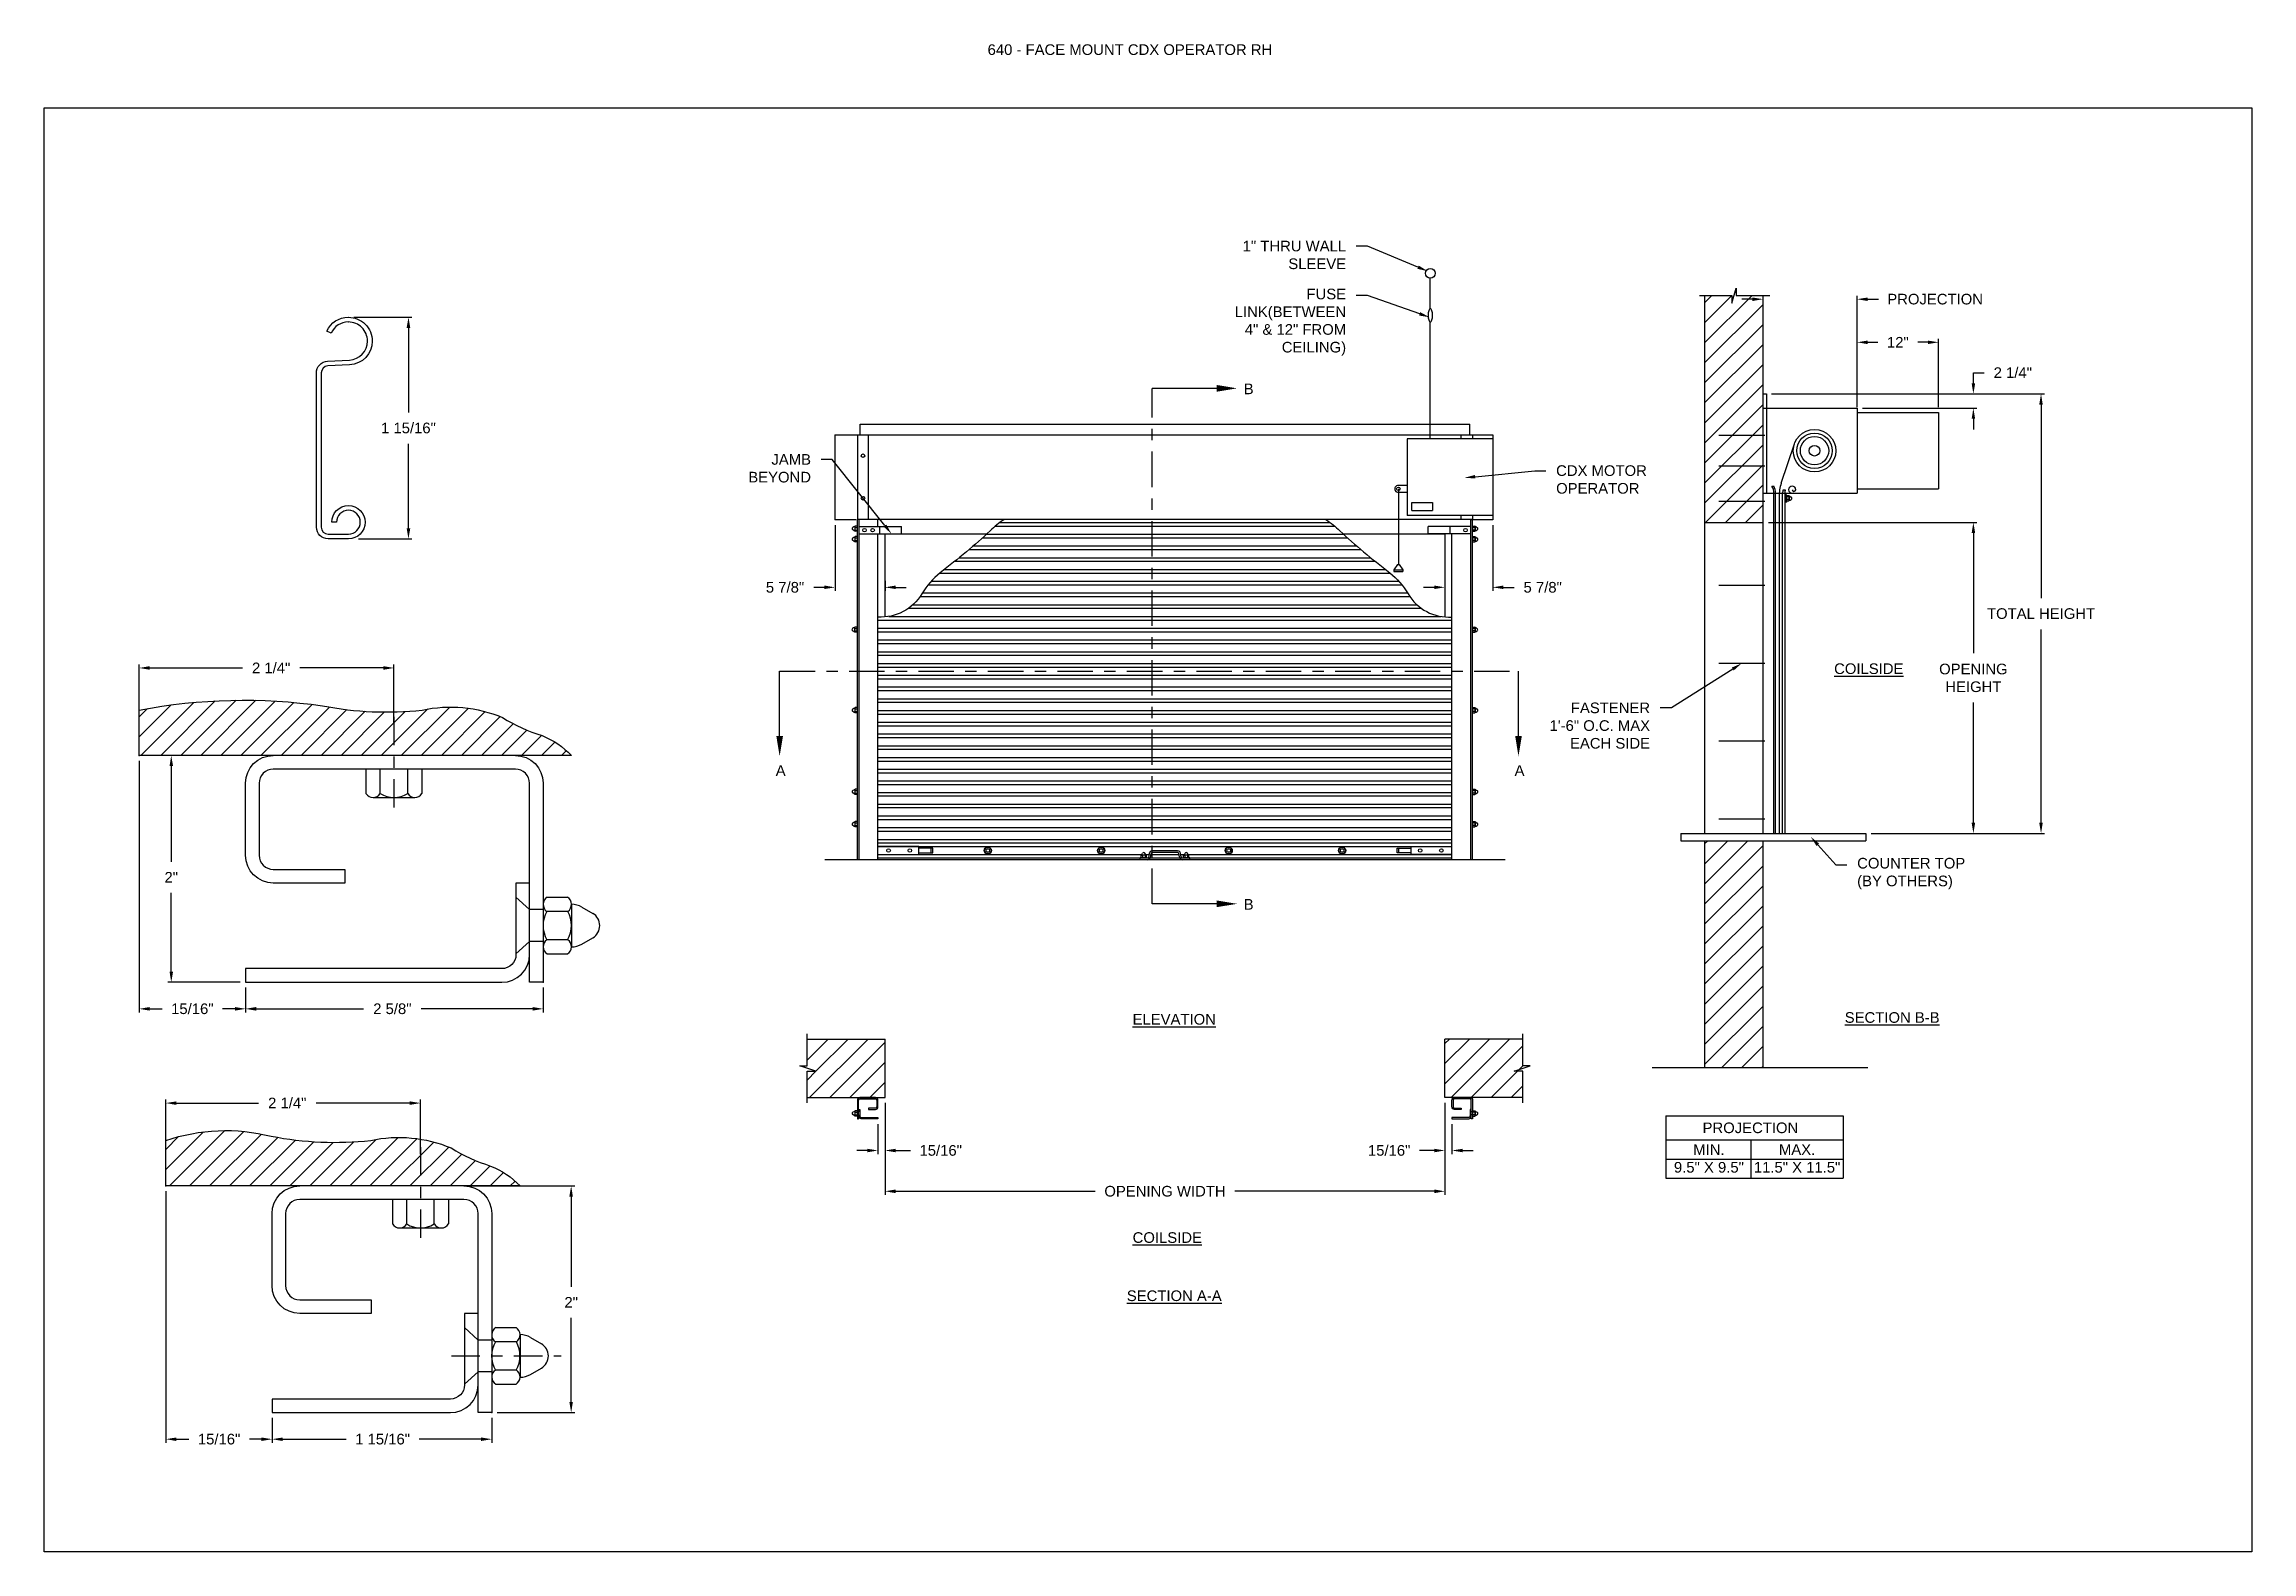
# Model space of a CAD drawing. Header units: inches. Extents: x 169.6 to 213.7, y 214.8 to 266.5.
# Drawn here: x 194.25 to 213.72, y 214.76 to 228.05 of the extents above; entities that cross this region are included whole.
import ezdxf
from ezdxf import colors
from ezdxf.entities.mleader import LeaderData, LeaderLine
from ezdxf.math import Vec2, Vec3

# ---------------------------------------------------------------- set-up
doc = ezdxf.new("R2010")
doc.units = ezdxf.units.IN
doc.header["$LTSCALE"] = 0.25
doc.header["$MEASUREMENT"] = 0
doc.linetypes.add('CENTER', pattern=[2, 1.25, -0.25, 0.25, -0.25])
for name, color, linetype in [('ANNOTATIONS', 1, 'Continuous'), ('CDX OPERATOR RH', 7, 'Continuous'), ('DETAILS', 4, 'Continuous'), ('SECTION CUTS', 6, 'CENTER')]:
    doc.layers.add(name, color=color, linetype=linetype)
doc.styles.add('ARIAL', font='arial.ttf', dxfattribs={"height": 0.09375})
doc.styles.get("Standard").update_dxf_attribs({"font": 'romans.shx'})
doc.dimstyles.new('ARIAL', dxfattribs={"dimtxt": 0.09375, "dimasz": 0.09375, "dimexe": 0.03125, "dimexo": 0.046875, "dimgap": 0.09, "dimtad": 0, "dimtih": 1, "dimtoh": 1, "dimdec": 4, "dimzin": 0, "dimdsep": 46, "dimlunit": 4, "dimtxsty": 'ARIAL', "dimcen": 0.09, "dimadec": 0, "dimazin": 0, "dimtfac": 1, "dimtdec": 4, "dimtix": 1, "dimtofl": 0, "dimtmove": 0, "dimatfit": 3, "dimfxl": 0.18, "dimfrac": 2, "dimtolj": 1, "dimtzin": 0, "dimarcsym": 0})
doc.dimstyles.new('STANDARD$0', dxfattribs={"dimtxt": 0.09375, "dimasz": 0.09375, "dimexe": 0.03125, "dimexo": 0.046875, "dimgap": 0.09, "dimtad": 0, "dimtih": 1, "dimtoh": 1, "dimdec": 4, "dimzin": 0, "dimdsep": 46, "dimtxsty": 'ARIAL', "dimcen": 0.09, "dimadec": 0, "dimazin": 0, "dimtfac": 1, "dimtdec": 4, "dimtofl": 0, "dimtmove": 0, "dimatfit": 1, "dimfxl": 1, "dimtolj": 1, "dimtzin": 0, "dimarcsym": 0})
pattern_1 = [(45, (46.7567, -36.9515), (-0.08838835, 0.08838835), [])]

msp = doc.modelspace()

# ---------------------------------------------------------------- texts
at = {"layer": 'ANNOTATIONS', "insert": (202.57261, 228.05267), "char_height": 0.09375, "width": 4.6220629, "attachment_point": 1, "line_spacing_factor": 0.86134, "style": 'ARIAL'}
msp.add_mtext('640 - FACE MOUNT CDX OPERATOR RH', dxfattribs=at)
at = {"layer": 'ANNOTATIONS', "char_height": 0.09375, "attachment_point": 2, "style": 'ARIAL'}
for s, insert, width in [('{\\LCOILSIDE}', (210.34387, 222.59348), 1.3823677), ('{\\LELEVATION}', (204.21863, 219.50166), 3.0834986), ('{\\LSECTION B-B}', (210.55004, 219.51762), 1.3823677), ('{\\LCOILSIDE}', (204.15727, 217.57699), 1.3823677), ('{\\LSECTION A-A}', (204.21863, 217.06383), 1.3823677)]:
    msp.add_mtext(s, dxfattribs=dict(at, insert=insert, width=width))
for s, width, insert in [('PROJECTION ', 1.7594917, (209.29987, 218.54469)), ('MIN.\\P9.5" X 9.5" ', 0.6711642, (208.93385, 218.3527)), ('MAX.\\P11.5" X 11.5"', 0.7869326, (209.7115, 218.3527))]:
    msp.add_mtext_dynamic_manual_height_columns(s, width=width, gutter_width=1.36268, heights=[0], dxfattribs=dict(at, insert=insert))
at = {"layer": 'SECTION CUTS', "style": 'ARIAL'}
for s, p in [('B', (204.83137, 224.96722)), ('A', (200.70404, 221.6016)), ('A', (207.22, 221.6016)), ('B', (204.83137, 220.4215))]:
    msp.add_text(s, height=0.09375, dxfattribs=at).set_placement(p)

# ---------------------------------------------------------------- blocks, each defined once
blk = doc.blocks.new('*D105')
at = {"layer": 'ANNOTATIONS', "color": 0, "lineweight": -2, "transparency": 16777216}
for p, q in [((209.318, 225.805), (209.224, 225.805)), ((209.412, 225.016), (209.412, 225.836)), ((210.24, 224.891), (210.24, 225.836)), ((210.334, 225.805), (210.428, 225.805))]:
    blk.add_line(p, q, dxfattribs=at)
at = {"layer": 'ANNOTATIONS', "color": 0, "transparency": 16777216}
for points in [[(209.318, 225.82), (209.318, 225.789), (209.412, 225.805)], [(210.334, 225.82), (210.334, 225.789), (210.24, 225.805)]]:
    blk.add_solid(points, dxfattribs=at)
at = {"layer": 'defpoints', "color": 0, "transparency": 16777216}
for p in [(210.24, 225.805), (209.412, 224.97), (210.24, 224.844)]:
    blk.add_point(p, dxfattribs=at)
at = {"layer": 'ANNOTATIONS', "color": 0, "transparency": 16777216, "insert": (210.929, 225.805), "char_height": 0.09375, "attachment_point": 5, "style": 'ARIAL'}
blk.add_mtext('\\A1;PROJECTION', dxfattribs=at)
blk = doc.blocks.new('*D104')
at = {"layer": 'ANNOTATIONS', "color": 0, "lineweight": -2, "transparency": 16777216}
for p, q in [((211.266, 225.063), (211.266, 225.157)), ((211.266, 225.157), (211.36, 225.157)), ((209.487, 224.97), (211.298, 224.97)), ((210.287, 224.844), (211.298, 224.844)), ((211.266, 224.75), (211.266, 224.656))]:
    blk.add_line(p, q, dxfattribs=at)
at = {"layer": 'ANNOTATIONS', "color": 0, "transparency": 16777216}
for points in [[(211.251, 225.063), (211.282, 225.063), (211.266, 224.97)], [(211.251, 224.75), (211.282, 224.75), (211.266, 224.844)]]:
    blk.add_solid(points, dxfattribs=at)
at = {"layer": 'defpoints', "color": 0, "transparency": 16777216}
for p in [(209.44, 224.97), (211.266, 224.97), (210.24, 224.844)]:
    blk.add_point(p, dxfattribs=at)
at = {"layer": 'ANNOTATIONS', "color": 0, "transparency": 16777216, "insert": (211.614, 225.157), "char_height": 0.0938, "attachment_point": 5, "style": 'ARIAL'}
blk.add_mtext('\\A1;2 1/4"', dxfattribs=at)
blk = doc.blocks.new('*D91')
at = {"layer": 'ANNOTATIONS', "color": 0, "lineweight": -2, "transparency": 16777216}
for p, q in [((201.227, 223.813), (201.227, 223.233)), ((201.668, 223.322), (201.668, 223.233)), ((201.133, 223.264), (201.039, 223.264)), ((201.762, 223.264), (201.855, 223.264))]:
    blk.add_line(p, q, dxfattribs=at)
at = {"layer": 'ANNOTATIONS', "color": 0, "transparency": 16777216}
for points in [[(201.133, 223.28), (201.133, 223.249), (201.227, 223.264)], [(201.762, 223.28), (201.762, 223.249), (201.668, 223.264)]]:
    blk.add_solid(points, dxfattribs=at)
at = {"layer": 'defpoints', "color": 0, "transparency": 16777216}
for p in [(201.227, 223.86), (201.668, 223.369), (201.227, 223.264)]:
    blk.add_point(p, dxfattribs=at)
at = {"layer": 'ANNOTATIONS', "color": 0, "transparency": 16777216, "insert": (200.786, 223.264), "char_height": 0.0938, "attachment_point": 5, "style": 'ARIAL'}
blk.add_mtext('\\A1;5 7/8"', dxfattribs=at)
blk = doc.blocks.new('*D92')
at = {"layer": 'ANNOTATIONS', "color": 0, "lineweight": -2, "transparency": 16777216}
for p, q in [((207.027, 223.813), (207.027, 223.233)), ((206.605, 223.322), (206.605, 223.233)), ((206.512, 223.264), (206.418, 223.264)), ((207.121, 223.264), (207.215, 223.264))]:
    blk.add_line(p, q, dxfattribs=at)
at = {"layer": 'ANNOTATIONS', "color": 0, "transparency": 16777216}
for points in [[(206.512, 223.28), (206.512, 223.249), (206.605, 223.264)], [(207.121, 223.28), (207.121, 223.249), (207.027, 223.264)]]:
    blk.add_solid(points, dxfattribs=at)
at = {"layer": 'defpoints', "color": 0, "transparency": 16777216}
for p in [(207.027, 223.86), (206.605, 223.369), (207.027, 223.264)]:
    blk.add_point(p, dxfattribs=at)
at = {"layer": 'ANNOTATIONS', "color": 0, "transparency": 16777216, "insert": (207.468, 223.264), "char_height": 0.0938, "attachment_point": 5, "style": 'ARIAL'}
blk.add_mtext('\\A1;5 7/8"', dxfattribs=at)
blk = doc.blocks.new('*D93')
at = {"layer": 'ANNOTATIONS', "color": 0, "lineweight": -2, "transparency": 16777216}
for p, q in [((206.605, 218.718), (206.605, 218.266)), ((206.668, 218.531), (206.668, 218.266)), ((206.512, 218.298), (206.381, 218.298)), ((206.762, 218.298), (206.855, 218.298))]:
    blk.add_line(p, q, dxfattribs=at)
at = {"layer": 'ANNOTATIONS', "color": 0, "transparency": 16777216}
for points in [[(206.512, 218.313), (206.512, 218.282), (206.605, 218.298)], [(206.762, 218.313), (206.762, 218.282), (206.668, 218.298)]]:
    blk.add_solid(points, dxfattribs=at)
at = {"layer": 'defpoints', "color": 0, "transparency": 16777216}
for p in [(206.605, 218.765), (206.668, 218.577), (206.668, 218.298)]:
    blk.add_point(p, dxfattribs=at)
at = {"layer": 'ANNOTATIONS', "color": 0, "transparency": 16777216, "insert": (206.114, 218.298), "char_height": 0.0938, "attachment_point": 5, "style": 'ARIAL'}
blk.add_mtext('\\A1;15/16"', dxfattribs=at)
blk = doc.blocks.new('*D94')
at = {"layer": 'ANNOTATIONS', "color": 0, "lineweight": -2, "transparency": 16777216}
for p, q in [((201.668, 218.718), (201.668, 218.266)), ((201.605, 218.531), (201.605, 218.266)), ((201.512, 218.298), (201.418, 218.298)), ((201.762, 218.298), (201.892, 218.298))]:
    blk.add_line(p, q, dxfattribs=at)
at = {"layer": 'ANNOTATIONS', "color": 0, "transparency": 16777216}
for points in [[(201.512, 218.313), (201.512, 218.282), (201.605, 218.298)], [(201.762, 218.313), (201.762, 218.282), (201.668, 218.298)]]:
    blk.add_solid(points, dxfattribs=at)
at = {"layer": 'defpoints', "color": 0, "transparency": 16777216}
for p in [(201.668, 218.765), (201.605, 218.577), (201.605, 218.298)]:
    blk.add_point(p, dxfattribs=at)
at = {"layer": 'ANNOTATIONS', "color": 0, "transparency": 16777216, "insert": (202.159, 218.298), "char_height": 0.0938, "attachment_point": 5, "style": 'ARIAL'}
blk.add_mtext('\\A1;15/16"', dxfattribs=at)
blk = doc.blocks.new('*D95')
at = {"layer": 'ANNOTATIONS', "color": 0, "lineweight": -2, "transparency": 16777216}
for p, q in [((209.459, 223.837), (211.298, 223.837)), ((211.266, 223.743), (211.266, 222.683)), ((211.266, 221.188), (211.266, 222.248)), ((210.365, 221.094), (211.298, 221.094))]:
    blk.add_line(p, q, dxfattribs=at)
at = {"layer": 'ANNOTATIONS', "color": 0, "transparency": 16777216}
for points in [[(211.251, 223.743), (211.282, 223.743), (211.266, 223.837)], [(211.251, 221.188), (211.282, 221.188), (211.266, 221.094)]]:
    blk.add_solid(points, dxfattribs=at)
at = {"layer": 'defpoints', "color": 0, "transparency": 16777216}
for p in [(209.412, 223.837), (210.318, 221.094), (211.266, 221.094)]:
    blk.add_point(p, dxfattribs=at)
at = {"layer": 'ANNOTATIONS', "color": 0, "transparency": 16777216, "insert": (211.266, 222.465), "char_height": 0.09375, "attachment_point": 5, "style": 'ARIAL'}
blk.add_mtext('\\A1;OPENING\\PHEIGHT', dxfattribs=at)
blk = doc.blocks.new('*D96')
at = {"layer": 'ANNOTATIONS', "color": 0, "lineweight": -2, "transparency": 16777216}
for p, q in [((209.487, 224.97), (211.894, 224.97)), ((211.863, 224.876), (211.863, 223.17)), ((211.863, 221.188), (211.863, 222.893)), ((210.365, 221.094), (211.894, 221.094))]:
    blk.add_line(p, q, dxfattribs=at)
at = {"layer": 'ANNOTATIONS', "color": 0, "transparency": 16777216}
for points in [[(211.847, 224.876), (211.878, 224.876), (211.863, 224.97)], [(211.847, 221.188), (211.878, 221.188), (211.863, 221.094)]]:
    blk.add_solid(points, dxfattribs=at)
at = {"layer": 'defpoints', "color": 0, "transparency": 16777216}
for p in [(209.44, 224.97), (211.863, 224.97), (210.318, 221.094)]:
    blk.add_point(p, dxfattribs=at)
at = {"layer": 'ANNOTATIONS', "color": 0, "transparency": 16777216, "insert": (211.863, 223.032), "char_height": 0.09375, "attachment_point": 5, "style": 'ARIAL'}
blk.add_mtext('\\A1;TOTAL HEIGHT', dxfattribs=at)
blk = doc.blocks.new('*D97')
at = {"layer": 'ANNOTATIONS', "color": 0, "lineweight": -2, "transparency": 16777216}
for p, q in [((201.668, 218.531), (201.668, 217.907)), ((206.605, 218.534), (206.605, 217.907)), ((201.762, 217.938), (203.52, 217.938)), ((206.512, 217.938), (204.753, 217.938))]:
    blk.add_line(p, q, dxfattribs=at)
at = {"layer": 'ANNOTATIONS', "color": 0, "transparency": 16777216}
for points in [[(201.762, 217.954), (201.762, 217.922), (201.668, 217.938)], [(206.512, 217.954), (206.512, 217.922), (206.605, 217.938)]]:
    blk.add_solid(points, dxfattribs=at)
at = {"layer": 'defpoints', "color": 0, "transparency": 16777216}
for p in [(201.668, 218.578), (206.605, 218.581), (206.605, 217.938)]:
    blk.add_point(p, dxfattribs=at)
at = {"layer": 'ANNOTATIONS', "color": 0, "transparency": 16777216, "insert": (204.137, 217.938), "char_height": 0.09375, "attachment_point": 5, "style": 'ARIAL'}
blk.add_mtext('\\A1;OPENING WIDTH', dxfattribs=at)
blk = doc.blocks.new('*D98')
at = {"layer": 'ANNOTATIONS', "color": 0, "linetype": 'Continuous', "lineweight": -2, "transparency": 16777216}
for p, q in [((195.325, 217.939), (195.325, 215.72)), ((196.262, 215.939), (196.262, 215.72)), ((195.418, 215.752), (195.528, 215.752)), ((196.168, 215.752), (196.062, 215.752))]:
    blk.add_line(p, q, dxfattribs=at)
at = {"layer": 'ANNOTATIONS', "color": 0, "linetype": 'Continuous', "transparency": 16777216}
for points in [[(195.418, 215.767), (195.418, 215.736), (195.325, 215.752)], [(196.168, 215.767), (196.168, 215.736), (196.262, 215.752)]]:
    blk.add_solid(points, dxfattribs=at)
at = {"layer": 'defpoints', "color": 0, "linetype": 'Continuous', "transparency": 16777216}
for p in [(195.325, 217.986), (196.262, 215.986), (196.262, 215.752)]:
    blk.add_point(p, dxfattribs=at)
at = {"layer": 'ANNOTATIONS', "color": 0, "linetype": 'Continuous', "transparency": 16777216, "insert": (195.795, 215.752), "char_height": 0.0938, "attachment_point": 5, "style": 'ARIAL'}
blk.add_mtext('\\A1;15/16"', dxfattribs=at)
blk = doc.blocks.new('*D99')
at = {"layer": 'ANNOTATIONS', "color": 0, "linetype": 'Continuous', "lineweight": -2, "transparency": 16777216}
for p, q in [((196.262, 215.939), (196.262, 215.72)), ((198.2, 215.939), (198.2, 215.72)), ((196.356, 215.752), (196.915, 215.752)), ((198.106, 215.752), (197.558, 215.752))]:
    blk.add_line(p, q, dxfattribs=at)
at = {"layer": 'ANNOTATIONS', "color": 0, "linetype": 'Continuous', "transparency": 16777216}
for points in [[(196.356, 215.767), (196.356, 215.736), (196.262, 215.752)], [(198.106, 215.767), (198.106, 215.736), (198.2, 215.752)]]:
    blk.add_solid(points, dxfattribs=at)
at = {"layer": 'defpoints', "color": 0, "linetype": 'Continuous', "transparency": 16777216}
for p in [(196.262, 215.986), (198.2, 215.986), (196.262, 215.752)]:
    blk.add_point(p, dxfattribs=at)
at = {"layer": 'ANNOTATIONS', "color": 0, "linetype": 'Continuous', "transparency": 16777216, "insert": (197.237, 215.752), "char_height": 0.09375, "attachment_point": 5, "style": 'ARIAL'}
blk.add_mtext('\\A1;1 15/16"', dxfattribs=at)
blk = doc.blocks.new('*D100')
at = {"layer": 'ANNOTATIONS', "color": 0, "linetype": 'Continuous', "lineweight": -2, "transparency": 16777216}
for p, q in [((198.001, 217.986), (198.931, 217.986)), ((198.9, 217.892), (198.9, 217.096)), ((198.9, 216.08), (198.9, 216.822)), ((198.246, 215.986), (198.931, 215.986))]:
    blk.add_line(p, q, dxfattribs=at)
at = {"layer": 'ANNOTATIONS', "color": 0, "linetype": 'Continuous', "transparency": 16777216}
for points in [[(198.884, 217.892), (198.915, 217.892), (198.9, 217.986)], [(198.884, 216.08), (198.915, 216.08), (198.9, 215.986)]]:
    blk.add_solid(points, dxfattribs=at)
at = {"layer": 'defpoints', "color": 0, "linetype": 'Continuous', "transparency": 16777216}
for p in [(197.955, 217.986), (198.9, 217.986), (198.2, 215.986)]:
    blk.add_point(p, dxfattribs=at)
at = {"layer": 'ANNOTATIONS', "color": 0, "linetype": 'Continuous', "transparency": 16777216, "insert": (198.9, 216.959), "char_height": 0.0938, "attachment_point": 5, "style": 'ARIAL'}
blk.add_mtext('\\A1;2"', dxfattribs=at)
blk = doc.blocks.new('*D106')
at = {"layer": 'ANNOTATIONS', "color": 0, "linetype": 'Continuous', "lineweight": -2, "transparency": 16777216}
for p, q in [((195.325, 218.264), (195.325, 218.747)), ((195.418, 218.716), (196.142, 218.716)), ((197.477, 218.716), (196.65, 218.716)), ((197.571, 218.264), (197.571, 218.747))]:
    blk.add_line(p, q, dxfattribs=at)
at = {"layer": 'ANNOTATIONS', "color": 0, "linetype": 'Continuous', "transparency": 16777216}
for points in [[(195.418, 218.731), (195.418, 218.7), (195.325, 218.716)], [(197.477, 218.731), (197.477, 218.7), (197.571, 218.716)]]:
    blk.add_solid(points, dxfattribs=at)
at = {"layer": 'defpoints', "color": 0, "linetype": 'Continuous', "transparency": 16777216}
for p in [(197.571, 218.716), (195.325, 218.217), (197.571, 218.217)]:
    blk.add_point(p, dxfattribs=at)
at = {"layer": 'ANNOTATIONS', "color": 0, "linetype": 'Continuous', "transparency": 16777216, "insert": (196.396, 218.716), "char_height": 0.0938, "attachment_point": 5, "style": 'ARIAL'}
blk.add_mtext('\\A1;2 1/4"', dxfattribs=at)
blk = doc.blocks.new('*D101')
at = {"layer": 'ANNOTATIONS', "color": 0, "linetype": 'Continuous', "lineweight": -2, "transparency": 16777216}
for p, q in [((195.091, 221.734), (195.091, 219.516)), ((196.028, 219.734), (196.028, 219.516)), ((195.184, 219.547), (195.292, 219.547)), ((195.934, 219.547), (195.826, 219.547))]:
    blk.add_line(p, q, dxfattribs=at)
at = {"layer": 'ANNOTATIONS', "color": 0, "linetype": 'Continuous', "transparency": 16777216}
for points in [[(195.184, 219.563), (195.184, 219.531), (195.091, 219.547)], [(195.934, 219.563), (195.934, 219.531), (196.028, 219.547)]]:
    blk.add_solid(points, dxfattribs=at)
at = {"layer": 'defpoints', "color": 0, "linetype": 'Continuous', "transparency": 16777216}
for p in [(195.091, 221.781), (196.028, 219.781), (196.028, 219.547)]:
    blk.add_point(p, dxfattribs=at)
at = {"layer": 'ANNOTATIONS', "color": 0, "linetype": 'Continuous', "transparency": 16777216, "insert": (195.559, 219.547), "char_height": 0.0938, "attachment_point": 5, "style": 'ARIAL'}
blk.add_mtext('\\A1;15/16"', dxfattribs=at)
blk = doc.blocks.new('*D102')
at = {"layer": 'ANNOTATIONS', "color": 0, "linetype": 'Continuous', "lineweight": -2, "transparency": 16777216}
for p, q in [((196.028, 219.734), (196.028, 219.516)), ((198.653, 219.734), (198.653, 219.516)), ((196.122, 219.547), (197.069, 219.547)), ((198.559, 219.547), (197.577, 219.547))]:
    blk.add_line(p, q, dxfattribs=at)
at = {"layer": 'ANNOTATIONS', "color": 0, "linetype": 'Continuous', "transparency": 16777216}
for points in [[(196.122, 219.563), (196.122, 219.531), (196.028, 219.547)], [(198.559, 219.563), (198.559, 219.531), (198.653, 219.547)]]:
    blk.add_solid(points, dxfattribs=at)
at = {"layer": 'defpoints', "color": 0, "linetype": 'Continuous', "transparency": 16777216}
for p in [(196.028, 219.781), (198.653, 219.781), (196.028, 219.547)]:
    blk.add_point(p, dxfattribs=at)
at = {"layer": 'ANNOTATIONS', "color": 0, "linetype": 'Continuous', "transparency": 16777216, "insert": (197.323, 219.547), "char_height": 0.0938, "attachment_point": 5, "style": 'ARIAL'}
blk.add_mtext('\\A1;2 5/8"', dxfattribs=at)
blk = doc.blocks.new('*D103')
at = {"layer": 'ANNOTATIONS', "color": 0, "linetype": 'Continuous', "lineweight": -2, "transparency": 16777216}
for p, q in [((196.226, 221.781), (195.342, 221.781)), ((195.373, 221.688), (195.373, 220.844)), ((195.373, 219.875), (195.373, 220.57)), ((195.981, 219.781), (195.342, 219.781))]:
    blk.add_line(p, q, dxfattribs=at)
at = {"layer": 'ANNOTATIONS', "color": 0, "linetype": 'Continuous', "transparency": 16777216}
for points in [[(195.358, 221.688), (195.389, 221.688), (195.373, 221.781)], [(195.358, 219.875), (195.389, 219.875), (195.373, 219.781)]]:
    blk.add_solid(points, dxfattribs=at)
at = {"layer": 'defpoints', "color": 0, "linetype": 'Continuous', "transparency": 16777216}
for p in [(195.373, 221.781), (196.273, 221.781), (196.028, 219.781)]:
    blk.add_point(p, dxfattribs=at)
at = {"layer": 'ANNOTATIONS', "color": 0, "linetype": 'Continuous', "transparency": 16777216, "insert": (195.373, 220.707), "char_height": 0.0938, "attachment_point": 5, "style": 'ARIAL'}
blk.add_mtext('\\A1;2"', dxfattribs=at)
blk = doc.blocks.new('*D107')
at = {"layer": 'ANNOTATIONS', "color": 0, "linetype": 'Continuous', "lineweight": -2, "transparency": 16777216}
for p, q in [((195.091, 222.059), (195.091, 222.584)), ((195.184, 222.553), (196, 222.553)), ((197.243, 222.553), (196.508, 222.553)), ((197.337, 222.059), (197.337, 222.584))]:
    blk.add_line(p, q, dxfattribs=at)
at = {"layer": 'ANNOTATIONS', "color": 0, "linetype": 'Continuous', "transparency": 16777216}
for points in [[(195.184, 222.569), (195.184, 222.537), (195.091, 222.553)], [(197.243, 222.569), (197.243, 222.537), (197.337, 222.553)]]:
    blk.add_solid(points, dxfattribs=at)
at = {"layer": 'defpoints', "color": 0, "linetype": 'Continuous', "transparency": 16777216}
for p in [(197.337, 222.553), (195.091, 222.012), (197.337, 222.012)]:
    blk.add_point(p, dxfattribs=at)
at = {"layer": 'ANNOTATIONS', "color": 0, "linetype": 'Continuous', "transparency": 16777216, "insert": (196.254, 222.553), "char_height": 0.0938, "attachment_point": 5, "style": 'ARIAL'}
blk.add_mtext('\\A1;2 1/4"', dxfattribs=at)
blk = doc.blocks.new('*D108')
at = {"layer": 'ANNOTATIONS', "color": 0, "lineweight": -2, "transparency": 16777216}
for p, q in [((210.24, 224.852), (210.24, 225.456)), ((210.334, 225.425), (210.424, 225.425)), ((210.865, 225.425), (210.776, 225.425)), ((210.959, 224.852), (210.959, 225.456))]:
    blk.add_line(p, q, dxfattribs=at)
at = {"layer": 'ANNOTATIONS', "color": 0, "transparency": 16777216}
for points in [[(210.334, 225.44), (210.334, 225.409), (210.24, 225.425)], [(210.865, 225.44), (210.865, 225.409), (210.959, 225.425)]]:
    blk.add_solid(points, dxfattribs=at)
at = {"layer": 'defpoints', "color": 0, "transparency": 16777216}
for p in [(210.959, 225.425), (210.24, 224.805), (210.959, 224.805)]:
    blk.add_point(p, dxfattribs=at)
at = {"layer": 'ANNOTATIONS', "color": 0, "transparency": 16777216, "insert": (210.6, 225.425), "char_height": 0.0938, "attachment_point": 5, "style": 'ARIAL'}
blk.add_mtext('\\A1;12"', dxfattribs=at)
blk = doc.blocks.new('*D116')
at = {"layer": 'ANNOTATIONS', "color": 0, "lineweight": -2, "transparency": 16777216}
for p, q in [((196.982, 225.646), (197.496, 225.646)), ((197.465, 225.552), (197.465, 224.807)), ((197.465, 223.785), (197.465, 224.53)), ((197.025, 223.691), (197.496, 223.691))]:
    blk.add_line(p, q, dxfattribs=at)
at = {"layer": 'ANNOTATIONS', "color": 0, "transparency": 16777216}
for points in [[(197.449, 225.552), (197.481, 225.552), (197.465, 225.646)], [(197.449, 223.785), (197.481, 223.785), (197.465, 223.691)]]:
    blk.add_solid(points, dxfattribs=at)
at = {"layer": 'defpoints', "color": 0, "transparency": 16777216}
for p in [(196.935, 225.646), (196.978, 223.691), (197.465, 223.691)]:
    blk.add_point(p, dxfattribs=at)
at = {"layer": 'ANNOTATIONS', "color": 0, "transparency": 16777216, "insert": (197.465, 224.669), "char_height": 0.09375, "attachment_point": 5, "style": 'ARIAL'}
blk.add_mtext('\\A1;1 15/16"', dxfattribs=at)

# ---------------------------------------------------------------- dimensions: what is measured, and where the dimension line sits
at = {"layer": 'ANNOTATIONS'}
for base, p1, p2, text, picture, middle in [((210.24018, 225.80487), (209.41175, 224.96958), (210.24018, 224.84377), 'PROJECTION', '*D105', (210.92929, 225.80487)), ((210.95893, 225.42487), (210.24018, 224.80529), (210.95893, 224.80529), '12"', '*D108', (210.6001, 225.42487)), ((201.6055, 218.29754), (201.668, 218.76488), (201.6055, 218.57748), '15/16"', '*D94', (202.15907, 218.29754)), ((206.668, 218.29754), (206.6055, 218.76488), (206.668, 218.57748), '15/16"', '*D93', (206.11443, 218.29754))]:
    dim = msp.add_linear_dim(base=base, p1=p1, p2=p2, text=text, dimstyle='STANDARD$0', dxfattribs=at)
    dim.commit()
    dim.dimension.update_dxf_attribs({"geometry": picture, "text_midpoint": middle, "dimtype": 160})
for base, p1, p2, angle, text, picture, middle in [((197.46506, 223.6912), (196.93549, 225.64601), (196.97766, 223.6912), 90, '1 15/16"', '*D116', (197.46506, 224.66861)), ((211.26629, 224.96958), (210.24018, 224.84377), (209.44047, 224.96958), 90, '2 1/4"', '*D104', (211.61394, 225.15708)), ((211.86275, 224.96958), (210.318, 221.09377), (209.44047, 224.96958), 90, 'TOTAL HEIGHT', '*D96', (211.86275, 223.03167)), ((201.22659, 223.26432), (201.668, 223.36906), (201.22659, 223.86025), 180, '5 7/8"', '*D91', (200.78599, 223.26432)), ((207.02737, 223.26432), (206.6055, 223.36924), (207.02737, 223.86025), 180, '5 7/8"', '*D92', (207.46797, 223.26432))]:
    dim = msp.add_linear_dim(base=base, p1=p1, p2=p2, angle=angle, text=text, dimstyle='STANDARD$0', dxfattribs=at)
    dim.commit()
    dim.dimension.update_dxf_attribs({"geometry": picture, "text_midpoint": middle, "dimtype": 160})
dim = msp.add_linear_dim(base=(211.26629, 221.09377), p1=(209.41175, 223.83657), p2=(210.318, 221.09377), angle=90, text='OPENING\\PHEIGHT', dimstyle='STANDARD$0', dxfattribs=at)
dim.commit()
dim.dimension.update_dxf_attribs({"geometry": '*D95', "text_midpoint": (211.26629, 222.46517)})
at = {"layer": 'ANNOTATIONS', "linetype": 'Continuous'}
for base, p1, p2, picture, middle in [((197.336905, 222.552913), (195.090554, 222.012013), (197.336905, 222.012013), '*D107', (196.25434, 222.552913)), ((196.02805, 219.54698), (195.09055, 221.78128), (196.02805, 219.78128), '*D101', (195.5593, 219.54698)), ((197.570871, 218.715626), (195.32452, 218.216743), (197.570871, 218.216743), '*D106', (196.396139, 218.715626)), ((196.26202, 215.75171), (195.32452, 217.98601), (196.26202, 215.98601), '*D98', (195.79464, 215.75171))]:
    dim = msp.add_linear_dim(base=base, p1=p1, p2=p2, dimstyle='ARIAL', dxfattribs=at)
    dim.commit()
    dim.dimension.update_dxf_attribs({"geometry": picture, "text_midpoint": middle, "dimtype": 160})
for base, p1, p2, angle, picture, middle in [((195.37327, 221.78128), (196.02805, 219.78128), (196.27305, 221.78128), 90, '*D103', (195.37327, 220.70669)), ((196.02805, 219.54698), (198.65305, 219.78128), (196.02805, 219.78128), 180, '*D102', (197.32318, 219.54698)), ((198.89961, 217.98601), (198.19952, 215.98601), (197.95452, 217.98601), 90, '*D100', (198.89961, 216.95934)), ((196.26202, 215.75171), (198.19952, 215.98601), (196.26202, 215.98601), 180, '*D99', (197.23694, 215.75171))]:
    dim = msp.add_linear_dim(base=base, p1=p1, p2=p2, angle=angle, dimstyle='ARIAL', dxfattribs=at)
    dim.commit()
    dim.dimension.update_dxf_attribs({"geometry": picture, "text_midpoint": middle, "dimtype": 160})
at = {"layer": 'ANNOTATIONS'}
dim = msp.add_linear_dim(base=(206.6055, 217.93791), p1=(201.668, 218.578), p2=(206.6055, 218.58097), text='OPENING WIDTH', dimstyle='STANDARD$0', dxfattribs=at)
dim.commit()
dim.dimension.update_dxf_attribs({"geometry": '*D97', "text_midpoint": (204.13675, 217.93791)})

# ---------------------------------------------------------------- hatches: boundary and pattern name
at = {"layer": 'CDX OPERATOR RH'}
h = msp.add_hatch(dxfattribs=at)
h.set_pattern_fill('ANSI31', color=256, style=0)
h.set_pattern_definition(pattern_1)
h.paths.add_polyline_path([(209.41175, 225.83829), (209.17525, 225.83829), (209.17525, 225.90295), (209.13684, 225.76959), (209.13684, 225.83829), (208.89612, 225.83829), (208.89612, 223.83657), (209.41175, 223.83657)])
h = msp.add_hatch(dxfattribs=at)
h.set_pattern_fill('ANSI31', color=256, style=0)
h.set_pattern_definition(pattern_1)
h.paths.add_polyline_path([(209.41175, 221.02977), (209.17525, 221.02977), (209.17525, 221.09443), (209.13684, 220.96107), (209.13684, 221.02977), (208.89612, 221.02977), (208.89612, 219.02805), (209.41175, 219.02805)])
h = msp.add_hatch(dxfattribs=at)
h.set_pattern_fill('ANSI31', color=256, style=0)
h.set_pattern_definition(pattern_1)
h.paths.add_polyline_path([(207.293, 218.9964), (207.21503, 218.9964), (207.3571, 219.0433), (207.293, 219.0433), (207.293, 219.2805), (206.6055, 219.2805), (206.6055, 218.76488), (207.293, 218.76488)])
h.paths.add_polyline_path([(201.668, 219.2805), (200.9805, 219.2805), (200.9805, 219.0433), (200.91639, 219.0433), (201.05846, 218.9964), (200.9805, 218.9964), (200.9805, 218.76488), (201.668, 218.76488)])
at = {"layer": 'DETAILS', "linetype": 'Continuous'}
h = msp.add_hatch(dxfattribs=at)
h.set_pattern_fill('ANSI31', color=256, style=0)
h.set_pattern_definition([(45, (207.84584, 195.63267), (-0.08838835, 0.08838835), [])])
h.paths.add_polyline_path([(197.58591, 222.18183, -0.07533914), (196.70814, 222.21928, 0.08278107), (195.09055, 222.18183), (195.09055, 221.78128), (198.90279, 221.78128, 0.10706088), (198.64297, 221.95624, -0.06290317), (198.29406, 222.11579, 0.15379408)])
h.paths.add_polyline_path([(196.067, 222.62482), (196.44168, 222.62482), (196.44168, 222.481), (196.067, 222.481)], flags=9)
h = msp.add_hatch(dxfattribs=at)
h.set_pattern_fill('ANSI31', color=256, style=0)
h.set_pattern_definition([(45, (207.39231, 191.8374), (-0.08838835, 0.08838835), [])])
h.paths.add_polyline_path([(197.13237, 218.38656, -0.07533914), (196.25461, 218.42401, 0.14389298), (195.32452, 218.38656), (195.32452, 217.98601), (198.44925, 217.98601, 0.10706088), (198.18944, 218.16096, -0.06290317), (197.84052, 218.32052, 0.15379408)])
h.paths.add_polyline_path([(196.20496, 218.61836), (196.58962, 218.61836), (196.58962, 218.81155), (196.20496, 218.81155)], flags=9)

# ---------------------------------------------------------------- linework, layer by layer
at = {"layer": 'ANNOTATIONS'}
for p, q in [((208.55367, 218.60412), (208.55367, 218.05275)), ((208.55367, 218.60412), (210.11878, 218.60412)), ((210.11878, 218.60412), (210.11878, 218.05275)), ((208.55367, 218.39265), (210.11878, 218.39265)), ((209.30403, 218.39265), (209.30403, 218.05275)), ((208.55367, 218.2227), (210.11878, 218.2227)), ((208.55367, 218.05275), (210.11878, 218.05275))]:
    msp.add_line(p, q, dxfattribs=at)
at = {"layer": 'CDX OPERATOR RH'}
for p, q in [((206.477, 225.71993), (206.477, 225.99069)), ((209.13684, 225.76959), (209.17525, 225.90295)), ((209.17525, 225.90295), (209.17525, 225.83829)), ((208.84973, 225.83829), (209.13684, 225.83829)), ((208.89612, 225.83829), (208.89612, 221.09377)), ((209.13684, 225.83829), (209.13684, 225.76959)), ((209.17525, 225.83829), (209.47044, 225.83829)), ((209.41175, 221.09377), (209.41175, 225.83829)), ((206.477, 224.57377), (206.477, 225.60543)), ((209.41175, 224.96958), (209.44047, 224.96958)), ((209.44047, 224.96958), (209.44047, 224.84377)), ((201.44925, 224.704), (206.82425, 224.704)), ((201.44925, 224.61025), (201.44925, 224.704)), ((206.82425, 224.61025), (206.82425, 224.704)), ((209.41175, 224.84377), (210.24018, 224.84377)), ((209.443, 224.84377), (209.443, 224.09377)), ((210.24018, 224.84377), (210.24018, 224.09377)), ((201.22659, 224.61025), (201.42972, 224.61025)), ((201.22659, 224.61025), (201.22659, 223.86025)), ((201.42386, 224.61025), (206.84964, 224.61025)), ((201.42386, 224.61025), (201.42386, 223.86225)), ((201.52347, 223.86225), (201.52347, 224.61025)), ((201.52347, 223.86225), (201.52347, 224.61025)), ((206.27302, 224.57377), (206.27302, 223.89673)), ((207.02746, 224.57377), (206.27302, 224.57377)), ((206.75003, 224.57377), (206.75003, 224.61025)), ((206.75003, 224.57377), (206.75003, 224.61025)), ((206.82425, 224.61025), (207.02737, 224.61025)), ((206.84964, 224.61025), (206.84964, 224.57377)), ((207.02737, 224.61025), (207.02737, 223.86025)), ((207.02746, 224.57377), (207.02746, 223.89673)), ((209.572, 224.18285), (209.68734, 224.52817)), ((206.27292, 224.10013), (206.19468, 224.10103)), ((206.19489, 224.13228), (206.19489, 223.4655)), ((206.27292, 224.16264), (206.19511, 224.16352)), ((209.49018, 224.15627), (209.50581, 224.15627)), ((209.5879, 224.12502), (209.60743, 224.12502)), ((206.31267, 223.94168), (206.31267, 224.013)), ((206.31267, 224.013), (206.49674, 224.013)), ((206.31267, 223.94168), (206.49674, 223.94168)), ((206.49674, 224.013), (206.49674, 223.94168)), ((209.41175, 224.09377), (210.24018, 224.09377)), ((209.49018, 224.09377), (209.52143, 224.09377)), ((209.50583, 221.09433), (209.50583, 224.09433)), ((209.52143, 221.09377), (209.52143, 224.09377)), ((209.52143, 224.09377), (209.58393, 224.09377)), ((209.55268, 224.06405), (209.55268, 221.09377)), ((209.58393, 221.09377), (209.58393, 224.09377)), ((209.58393, 224.09377), (209.60346, 224.09377)), ((209.60346, 224.09377), (209.60346, 221.09377)), ((209.61909, 224.08063), (209.60346, 224.08063)), ((209.60346, 224.01813), (209.61909, 224.01813)), ((209.61909, 224.01813), (209.61909, 224.08063)), ((209.62204, 224.02594), (209.63933, 224.02594)), ((209.63892, 224.0611), (209.62215, 224.0611)), ((209.6393, 224.03766), (209.62231, 224.03766)), ((209.62242, 224.07282), (209.63852, 224.07282)), ((209.6425, 224.06709), (209.64259, 224.03099)), ((209.65063, 224.03382), (209.66013, 224.03929)), ((209.65115, 224.06465), (209.66014, 224.05946)), ((201.41409, 223.86025), (201.22659, 223.86025)), ((201.39179, 223.79663), (201.3828, 223.79144)), ((201.39232, 223.7658), (201.38281, 223.77127)), ((201.40044, 223.79907), (201.40035, 223.76296)), ((201.4209, 223.75792), (201.40361, 223.75792)), ((201.40364, 223.76964), (201.42063, 223.76964)), ((201.40402, 223.79308), (201.42079, 223.79308)), ((201.42052, 223.80479), (201.40442, 223.80479)), ((201.42052, 223.71104), (201.40442, 223.71104)), ((201.42386, 220.86225), (201.42386, 223.86225)), ((206.84964, 223.86225), (201.42386, 223.86225)), ((201.43948, 220.86225), (201.43948, 223.86225)), ((201.43948, 223.79975), (201.81448, 223.79975)), ((201.43948, 223.73725), (201.81448, 223.73725)), ((201.6055, 223.79975), (201.6055, 223.86225)), ((201.6055, 220.86225), (201.6055, 223.73725)), ((201.62112, 223.73725), (201.62112, 223.79975)), ((201.668, 223.00288), (201.668, 223.73525)), ((201.668, 223.73525), (202.56524, 223.73525)), ((201.81448, 223.73725), (201.81448, 223.79975)), ((202.56227, 223.73244), (205.71123, 223.73244)), ((202.64087, 223.8048), (205.63262, 223.8048)), ((202.6813, 223.83605), (205.59219, 223.83605)), ((205.70825, 223.73525), (206.6055, 223.73525)), ((207.02746, 223.89673), (206.27302, 223.89673)), ((206.83401, 223.79975), (206.45901, 223.79975)), ((206.45901, 223.73725), (206.45901, 223.79975)), ((206.83401, 223.79975), (206.45901, 223.79975)), ((206.45901, 223.73725), (206.45901, 223.79975)), ((206.83401, 223.73725), (206.45901, 223.73725)), ((206.83401, 223.73725), (206.45901, 223.73725)), ((206.6055, 223.73525), (206.6055, 223.00322)), ((206.65237, 223.73725), (206.65237, 223.79975)), ((206.65237, 223.73725), (206.65237, 223.79975)), ((206.668, 220.86225), (206.668, 223.73725)), ((206.668, 220.86225), (206.668, 223.73725)), ((206.75003, 223.86225), (206.75003, 223.89673)), ((206.75003, 223.86225), (206.75003, 223.89673)), ((206.82425, 223.86225), (206.82425, 223.86025)), ((206.83401, 220.86225), (206.83401, 223.86225)), ((206.83987, 223.86225), (206.83987, 223.86025)), ((207.02737, 223.86025), (206.83987, 223.86025)), ((206.84964, 223.89673), (206.84964, 223.86225)), ((206.84964, 220.86225), (206.84964, 223.86225)), ((206.85259, 223.75792), (206.86988, 223.75792)), ((206.85259, 223.75792), (206.86988, 223.75792)), ((206.86948, 223.79308), (206.8527, 223.79308)), ((206.86948, 223.79308), (206.8527, 223.79308)), ((206.86986, 223.76964), (206.85286, 223.76964)), ((206.86986, 223.76964), (206.85286, 223.76964)), ((206.85298, 223.80479), (206.86907, 223.80479)), ((206.85298, 223.80479), (206.86907, 223.80479)), ((206.85298, 223.71104), (206.86907, 223.71104)), ((206.85298, 223.71104), (206.86907, 223.71104)), ((206.87305, 223.79907), (206.87314, 223.76296)), ((206.87305, 223.79907), (206.87314, 223.76296)), ((206.88118, 223.7658), (206.89068, 223.77127)), ((206.88118, 223.7658), (206.89068, 223.77127)), ((206.8817, 223.79663), (206.89069, 223.79144)), ((206.8817, 223.79663), (206.89069, 223.79144)), ((208.89612, 223.83657), (209.41175, 223.83657)), ((201.39179, 223.70288), (201.3828, 223.69769)), ((201.39232, 223.67205), (201.38281, 223.67752)), ((201.40044, 223.70532), (201.40035, 223.66921)), ((201.4209, 223.66417), (201.40361, 223.66417)), ((201.40364, 223.67589), (201.42063, 223.67589)), ((201.40402, 223.69933), (201.42079, 223.69933)), ((202.32127, 223.52521), (205.95222, 223.52521)), ((202.41006, 223.59757), (205.86344, 223.59757)), ((202.44706, 223.62882), (205.82644, 223.62882)), ((202.52867, 223.70119), (205.74483, 223.70119)), ((206.85259, 223.66417), (206.86988, 223.66417)), ((206.85259, 223.66417), (206.86988, 223.66417)), ((206.86948, 223.69933), (206.8527, 223.69933)), ((206.86948, 223.69933), (206.8527, 223.69933)), ((206.86986, 223.67589), (206.85286, 223.67589)), ((206.86986, 223.67589), (206.85286, 223.67589)), ((206.87305, 223.70532), (206.87314, 223.66921)), ((206.87305, 223.70532), (206.87314, 223.66921)), ((206.88118, 223.67205), (206.89068, 223.67752)), ((206.88118, 223.67205), (206.89068, 223.67752)), ((206.8817, 223.70288), (206.89069, 223.69769)), ((206.8817, 223.70288), (206.89069, 223.69769)), ((202.15196, 223.39034), (206.12153, 223.39034)), ((202.1916, 223.42159), (206.08189, 223.42159)), ((202.28245, 223.49396), (205.99104, 223.49396)), ((206.18708, 223.4655), (206.15583, 223.41863)), ((206.15583, 223.41863), (206.23396, 223.41863)), ((206.15583, 223.41863), (206.15583, 223.403)), ((206.15583, 223.403), (206.23396, 223.403)), ((206.18708, 223.4655), (206.20271, 223.4655)), ((206.20271, 223.4655), (206.23396, 223.41863)), ((206.23396, 223.41863), (206.23396, 223.403)), ((201.9774, 223.18312), (206.29609, 223.18312)), ((201.99696, 223.21437), (206.27653, 223.21437)), ((202.04768, 223.28673), (206.22582, 223.28673)), ((202.07447, 223.31798), (206.19902, 223.31798)), ((201.6055, 222.97589), (206.668, 222.97589)), ((201.70194, 223.00714), (206.57156, 223.00714)), ((201.87606, 223.0795), (206.39743, 223.0795)), ((201.9146, 223.11075), (206.3589, 223.11075)), ((201.39098, 222.906), (201.38199, 222.90081)), ((201.3915, 222.87517), (201.382, 222.88065)), ((201.39963, 222.90844), (201.39954, 222.87234)), ((201.42009, 222.86729), (201.4028, 222.86729)), ((201.40282, 222.87901), (201.41982, 222.87901)), ((201.40321, 222.90245), (201.41998, 222.90245)), ((201.4197, 222.91417), (201.40361, 222.91417)), ((201.6055, 222.90352), (206.668, 222.90352)), ((201.6055, 222.87227), (206.668, 222.87227)), ((201.6055, 222.79991), (206.668, 222.79991)), ((201.6055, 222.76866), (206.668, 222.76866)), ((206.85178, 222.86729), (206.86907, 222.86729)), ((206.86866, 222.90245), (206.85189, 222.90245)), ((206.86904, 222.87901), (206.85205, 222.87901)), ((206.85216, 222.91417), (206.86826, 222.91417)), ((206.87224, 222.90844), (206.87233, 222.87234)), ((206.88037, 222.87517), (206.88987, 222.88065)), ((206.88089, 222.906), (206.88988, 222.90081)), ((201.6055, 222.69629), (206.668, 222.69629)), ((201.6055, 222.66504), (206.668, 222.66504)), ((201.6055, 222.59268), (206.668, 222.59268)), ((201.6055, 222.56143), (206.668, 222.56143)), ((201.6055, 222.48906), (206.668, 222.48906)), ((201.6055, 222.45781), (206.668, 222.45781)), ((201.6055, 222.38545), (206.668, 222.38545)), ((201.6055, 222.3542), (206.668, 222.3542)), ((201.39179, 222.19517), (201.3828, 222.18998)), ((201.39232, 222.16434), (201.38281, 222.16981)), ((201.40044, 222.19761), (201.40035, 222.1615)), ((201.4209, 222.15646), (201.40361, 222.15646)), ((201.40364, 222.16818), (201.42063, 222.16818)), ((201.40402, 222.19161), (201.42079, 222.19161)), ((201.42052, 222.20333), (201.40442, 222.20333)), ((201.6055, 222.28183), (206.668, 222.28183)), ((201.6055, 222.25058), (206.668, 222.25058)), ((201.6055, 222.17822), (206.668, 222.17822)), ((206.85259, 222.15646), (206.86988, 222.15646)), ((206.86948, 222.19161), (206.8527, 222.19161)), ((206.86986, 222.16818), (206.85286, 222.16818)), ((206.85298, 222.20333), (206.86907, 222.20333)), ((206.87305, 222.19761), (206.87314, 222.1615)), ((206.88118, 222.16434), (206.89068, 222.16981)), ((206.8817, 222.19517), (206.89069, 222.18998)), ((201.6055, 222.14697), (206.668, 222.14697)), ((201.6055, 222.07461), (206.668, 222.07461)), ((201.6055, 222.04336), (206.668, 222.04336)), ((201.6055, 221.97099), (206.668, 221.97099)), ((201.6055, 221.93974), (206.668, 221.93974)), ((201.6055, 221.86738), (206.668, 221.86738)), ((201.6055, 221.83613), (206.668, 221.83613)), ((201.6055, 221.76376), (206.668, 221.76376)), ((201.6055, 221.73251), (206.668, 221.73251)), ((201.6055, 221.66015), (206.668, 221.66015)), ((201.6055, 221.6289), (206.668, 221.6289)), ((201.39179, 221.47642), (201.3828, 221.47123)), ((201.39232, 221.44559), (201.38281, 221.45106)), ((201.40044, 221.47886), (201.40035, 221.44275)), ((201.4209, 221.43771), (201.40361, 221.43771)), ((201.40364, 221.44943), (201.42063, 221.44943)), ((201.40402, 221.47286), (201.42079, 221.47286)), ((201.42052, 221.48458), (201.40442, 221.48458)), ((201.6055, 221.55653), (206.668, 221.55653)), ((201.6055, 221.52528), (206.668, 221.52528)), ((201.6055, 221.45606), (206.668, 221.45606)), ((201.6055, 221.42481), (206.668, 221.42481)), ((206.85259, 221.43771), (206.86988, 221.43771)), ((206.86948, 221.47286), (206.8527, 221.47286)), ((206.86986, 221.44943), (206.85286, 221.44943)), ((206.85298, 221.48458), (206.86907, 221.48458)), ((206.87305, 221.47886), (206.87314, 221.44275)), ((206.88118, 221.44559), (206.89068, 221.45106)), ((206.8817, 221.47642), (206.89069, 221.47123)), ((201.39179, 221.19002), (201.3828, 221.18483)), ((201.40044, 221.19246), (201.40035, 221.15635)), ((201.40402, 221.18647), (201.42079, 221.18647)), ((201.42052, 221.19819), (201.40442, 221.19819)), ((201.6055, 221.35245), (206.668, 221.35245)), ((201.6055, 221.3212), (206.668, 221.3212)), ((201.6055, 221.24883), (206.668, 221.24883)), ((201.6055, 221.21758), (206.668, 221.21758)), ((206.86948, 221.18647), (206.8527, 221.18647)), ((206.85298, 221.19819), (206.86907, 221.19819)), ((206.87305, 221.19246), (206.87314, 221.15635)), ((206.8817, 221.19002), (206.89069, 221.18483)), ((201.39232, 221.15919), (201.38281, 221.16466)), ((201.4209, 221.15131), (201.40361, 221.15131)), ((201.40364, 221.16303), (201.42063, 221.16303)), ((201.6055, 221.14522), (206.668, 221.14522)), ((201.6055, 221.11397), (206.668, 221.11397)), ((201.6055, 221.0416), (206.668, 221.0416)), ((201.6055, 221.01035), (206.668, 221.01035)), ((201.6055, 221.01035), (206.668, 221.01035)), ((206.85259, 221.15131), (206.86988, 221.15131)), ((206.86986, 221.16303), (206.85286, 221.16303)), ((206.88118, 221.15919), (206.89068, 221.16466)), ((208.68677, 221.09377), (210.318, 221.09377)), ((208.68677, 221.09377), (208.68677, 221.02977)), ((208.68677, 221.02977), (210.318, 221.02977)), ((208.89612, 221.02977), (208.89612, 219.02842)), ((209.41175, 219.02842), (209.41175, 221.02977)), ((210.318, 221.09377), (210.318, 221.02977)), ((207.13675, 220.86225), (201.13675, 220.86225)), ((201.6055, 220.9791), (206.668, 220.9791)), ((201.96479, 220.9791), (201.6055, 220.9791)), ((201.6055, 220.90674), (203.93264, 220.90674)), ((201.6055, 220.90674), (201.96479, 220.90674)), ((206.668, 220.87457), (201.6055, 220.87457)), ((206.668, 220.86225), (201.6055, 220.86225)), ((201.96479, 220.90674), (201.96479, 220.9791)), ((202.08979, 220.96348), (201.96479, 220.96348)), ((201.96479, 220.92236), (202.08979, 220.92236)), ((202.07417, 220.92236), (202.07417, 220.96348)), ((202.08979, 220.92236), (202.08979, 220.96348)), ((203.9805, 220.87787), (203.918, 220.87787)), ((203.918, 220.86225), (203.918, 220.87787)), ((203.9259, 220.88085), (203.9259, 220.89814)), ((203.96705, 220.9013), (203.93094, 220.9014)), ((203.93378, 220.90943), (203.93925, 220.91894)), ((203.93762, 220.89811), (203.93762, 220.88111)), ((203.96461, 220.90996), (203.95942, 220.91895)), ((203.96106, 220.89773), (203.96106, 220.88095)), ((203.96604, 220.90674), (203.99612, 220.90674)), ((203.97277, 220.88123), (203.97277, 220.89733)), ((203.99612, 220.8935), (203.99612, 220.90912)), ((204.01175, 220.8935), (204.01175, 220.90912)), ((204.01175, 220.90674), (204.26175, 220.90674)), ((204.24612, 220.94037), (204.02737, 220.94037)), ((204.24612, 220.92475), (204.02737, 220.92475)), ((204.26175, 220.8935), (204.26175, 220.90912)), ((204.27737, 220.8935), (204.27737, 220.90912)), ((204.27737, 220.90674), (204.30764, 220.90674)), ((204.3555, 220.87787), (204.293, 220.87787)), ((204.3009, 220.88085), (204.3009, 220.89814)), ((204.34205, 220.9013), (204.30594, 220.9014)), ((204.30878, 220.90943), (204.31425, 220.91894)), ((204.31262, 220.89811), (204.31262, 220.88111)), ((204.33961, 220.90996), (204.33442, 220.91895)), ((204.33606, 220.89773), (204.33606, 220.88095)), ((204.34104, 220.90674), (206.668, 220.90674)), ((204.34777, 220.88123), (204.34777, 220.89733)), ((204.3555, 220.86225), (204.3555, 220.87787)), ((206.1837, 220.92236), (206.1837, 220.96348)), ((206.1837, 220.96348), (206.3087, 220.96348)), ((206.3087, 220.92236), (206.1837, 220.92236)), ((206.19933, 220.92236), (206.19933, 220.96348)), ((206.3087, 220.90674), (206.3087, 220.9791)), ((206.3087, 220.9791), (206.668, 220.9791)), ((206.668, 220.90674), (206.3087, 220.90674)), ((200.9805, 219.0433), (200.9805, 219.32738)), ((200.9805, 219.2805), (201.668, 219.2805)), ((201.668, 218.76488), (201.668, 219.2805)), ((206.6055, 218.76488), (206.6055, 219.2805)), ((207.293, 219.2805), (206.6055, 219.2805)), ((207.293, 219.0433), (207.293, 219.32738)), ((201.05846, 218.9964), (200.91639, 219.0433)), ((200.91639, 219.0433), (200.9805, 219.0433)), ((207.21503, 218.9964), (207.3571, 219.0433)), ((207.3571, 219.0433), (207.293, 219.0433)), ((200.9805, 218.718), (200.9805, 218.9964)), ((200.9805, 218.9964), (201.05846, 218.9964)), ((207.293, 218.9964), (207.21503, 218.9964)), ((207.293, 218.718), (207.293, 218.9964)), ((208.43468, 219.02842), (210.3341, 219.02842)), ((200.9805, 218.76488), (201.668, 218.76488)), ((201.42052, 218.64779), (201.40442, 218.64779)), ((201.44636, 218.64779), (201.43511, 218.63754)), ((207.293, 218.76488), (206.6055, 218.76488)), ((206.82714, 218.64779), (206.83839, 218.63754)), ((206.85298, 218.64779), (206.86907, 218.64779)), ((201.39179, 218.63963), (201.3828, 218.63443)), ((201.39232, 218.6088), (201.38281, 218.61427)), ((201.40044, 218.64207), (201.40035, 218.60596)), ((201.4209, 218.60092), (201.40361, 218.60092)), ((201.40364, 218.61264), (201.42063, 218.61264)), ((201.40402, 218.63607), (201.42079, 218.63607)), ((201.42386, 218.64232), (201.42385, 218.60617)), ((201.42386, 218.63754), (201.43511, 218.63754)), ((201.42386, 218.61117), (201.43511, 218.61117)), ((201.44636, 218.60092), (201.43511, 218.61117)), ((206.82714, 218.60092), (206.83839, 218.61117)), ((206.84964, 218.63754), (206.83839, 218.63754)), ((206.84964, 218.61117), (206.83839, 218.61117)), ((206.84964, 218.64232), (206.84964, 218.60617)), ((206.85259, 218.60092), (206.86988, 218.60092)), ((206.86948, 218.63607), (206.8527, 218.63607)), ((206.86986, 218.61264), (206.85286, 218.61264)), ((206.87305, 218.64207), (206.87314, 218.60596)), ((206.88118, 218.6088), (206.89068, 218.61427)), ((206.8817, 218.63963), (206.89069, 218.63443))]:
    msp.add_line(p, q, dxfattribs=at)
at = {"layer": 'CDX OPERATOR RH', "linetype": 'Continuous'}
for p, q in [((210.24018, 224.84377), (210.24018, 224.09377)), ((210.24018, 224.80529), (210.95893, 224.80529)), ((210.95893, 224.80529), (210.95893, 224.13225)), ((210.24018, 224.13225), (210.95893, 224.13225))]:
    msp.add_line(p, q, dxfattribs=at)
at = {"layer": 'CDX OPERATOR RH', "ltscale": 0.7}
for p, q in [((209.42617, 224.60388), (209.01992, 224.60388)), ((209.42617, 224.33366), (209.01992, 224.33366)), ((209.42617, 224.02228), (209.01992, 224.02228)), ((209.42617, 223.28127), (209.01992, 223.28127)), ((209.42617, 222.59377), (209.01992, 222.59377)), ((209.42617, 221.90627), (209.01992, 221.90627)), ((209.42617, 221.21877), (209.01992, 221.21877))]:
    msp.add_line(p, q, dxfattribs=at)
at = {"layer": 'CDX OPERATOR RH'}
for points in [[(206.47738, 225.60542, 0.2196732), (206.48369, 225.60834, 0.09187159), (206.49167, 225.62219, 0.04858263), (206.49589, 225.63926, 0.03631759), (206.49759, 225.66268, 0.03631759), (206.49589, 225.68611, 0.04858263), (206.49167, 225.70317, 0.09187159), (206.48369, 225.71703, 0.2196732), (206.47738, 225.71994, 0.2196732), (206.47107, 225.71703, 0.09187159), (206.46309, 225.70317, 0.04858263), (206.45887, 225.68611, 0.03631759), (206.45716, 225.66268, 0.03631759), (206.45887, 225.63926, 0.04858263), (206.46309, 225.62219, 0.09187159), (206.47107, 225.60834, 0.2196732)], [(201.43511, 218.57748), (201.43511, 218.74201, -0.41421356), (201.44682, 218.75373), (201.58253, 218.75373, -0.41421356), (201.59425, 218.74201), (201.59425, 218.68248, -0.41421356), (201.58253, 218.67076), (201.52347, 218.67076), (201.52347, 218.65951), (201.58253, 218.65951, 0.41421356), (201.6055, 218.68248), (201.6055, 218.74201, 0.41421356), (201.58253, 218.76498), (201.44682, 218.76498, 0.41421356), (201.42386, 218.74201), (201.42386, 218.57748)], [(201.6055, 218.57748), (201.45807, 218.57748, -0.41421356), (201.43511, 218.60045), (201.43511, 218.65951), (201.44636, 218.65951), (201.44636, 218.60045, 0.41421356), (201.45807, 218.58873), (201.6055, 218.58873)], [(206.83839, 218.57748), (206.83839, 218.74201, 0.41421356), (206.82667, 218.75373), (206.69097, 218.75373, 0.41421356), (206.67925, 218.74201), (206.67925, 218.68248, 0.41421356), (206.69097, 218.67076), (206.75003, 218.67076), (206.75003, 218.65951), (206.69097, 218.65951, -0.41421356), (206.668, 218.68248), (206.668, 218.74201, -0.41421356), (206.69097, 218.76498), (206.82667, 218.76498, -0.41421356), (206.84964, 218.74201), (206.84964, 218.57748)], [(206.668, 218.57748), (206.81542, 218.57748, 0.41421356), (206.83839, 218.60045), (206.83839, 218.65951), (206.82714, 218.65951), (206.82714, 218.60045, -0.41421356), (206.81542, 218.58873), (206.668, 218.58873)]]:
    msp.add_lwpolyline(points, format="xyb", close=True, dxfattribs=at)
for points in [[(202.71684, 223.86025, 0.04994125), (202.59475, 223.7635, -0.02135943), (202.3863, 223.578, -0.00459955), (202.15469, 223.3925, 0.09348756), (201.99257, 223.207, -0.28353071), (201.6055, 223.00232, 0.72847355)], [(205.55666, 223.86025, -0.04994125), (205.67875, 223.7635, 0.02135943), (205.88719, 223.578, 0.00459955), (206.1188, 223.3925, -0.09348756), (206.28093, 223.207, 0.28353071), (206.668, 223.00232, -0.72847355)]]:
    msp.add_lwpolyline(points, format="xyb", dxfattribs=at)
for points in [[(202.58987, 220.96998), (202.6055, 220.94292), (202.58987, 220.91586), (202.55862, 220.91586), (202.543, 220.94292), (202.55862, 220.96998)], [(203.58987, 220.96998), (203.6055, 220.94292), (203.58987, 220.91586), (203.55862, 220.91586), (203.543, 220.94292), (203.55862, 220.96998)], [(204.71487, 220.96998), (204.7305, 220.94292), (204.71487, 220.91586), (204.68362, 220.91586), (204.668, 220.94292), (204.68362, 220.96998)], [(205.71487, 220.96998), (205.7305, 220.94292), (205.71487, 220.91586), (205.68362, 220.91586), (205.668, 220.94292), (205.68362, 220.96998)]]:
    msp.add_lwpolyline(points, close=True, dxfattribs=at)
for centre, radius in [((206.47661, 226.03376), 0.04307), ((209.86518, 224.46877), 0.1875), ((209.86518, 224.46877), 0.15625), ((209.86518, 224.46877), 0.125), ((209.86518, 224.46877), 0.04685), ((201.47366, 224.42475), 0.01562), ((201.47366, 224.42475), 0.01562), ((206.19489, 224.13228), 0.01562), ((201.47366, 224.04975), 0.01562), ((201.47366, 224.04975), 0.01562), ((201.48636, 223.7685), 0.01562), ((201.55862, 223.7685), 0.01562), ((206.78714, 223.7685), 0.01562), ((206.78714, 223.7685), 0.01562), ((201.69917, 220.94292), 0.01562), ((201.88667, 220.94292), 0.01562), ((202.57425, 220.94292), 0.03125), ((202.57425, 220.94292), 0.01562), ((203.57425, 220.94292), 0.03125), ((203.57425, 220.94292), 0.01562), ((204.69925, 220.94292), 0.03125), ((204.69925, 220.94292), 0.01562), ((205.69925, 220.94292), 0.03125), ((205.69925, 220.94292), 0.01562), ((206.38683, 220.94292), 0.01562), ((206.57433, 220.94292), 0.01562)]:
    msp.add_circle(centre, radius, dxfattribs=at)
for centre, radius, start, end in [((206.19489, 224.13228), 0.03125, 89.603647, 269.603647), ((209.39182, 224.09847), 0.11409, 357.636172, 30.436314), ((209.40744, 224.09847), 0.11409, 357.636172, 30.436314), ((209.92768, 224.06405), 0.375, 161.529967, 180), ((209.70893, 224.09377), 0.125, 165.522488, 180), ((209.72846, 224.09377), 0.125, 165.522488, 180), ((209.66834, 224.12502), 0.03125, 0, 180), ((209.66834, 224.12502), 0.03125, 180, 270), ((209.68396, 224.12502), 0.01562, 180, 0), ((209.64244, 224.04938), 0.02344, 150, 210), ((209.62602, 224.06687), 0.00695, 121.141954, 236.052996), ((209.62615, 224.03171), 0.00708, 122.850833, 234.558993), ((209.63606, 224.06687), 0.00644, 296.373308, 67.572004), ((209.63593, 224.03171), 0.0067, 300.490233, 62.691871), ((209.61901, 224.04938), 0.02344, 330, 30), ((209.64244, 224.04938), 0.01758, 60.31878, 89.815958), ((209.64244, 224.04938), 0.01758, 270.603848, 297.736938), ((209.65416, 224.04938), 0.01172, 300.599928, 59.335393), ((201.38878, 223.78136), 0.01172, 120.664607, 239.400072), ((201.4005, 223.78136), 0.01758, 90.184042, 119.68122), ((201.4005, 223.78136), 0.01758, 242.263062, 269.396152), ((201.40701, 223.76369), 0.0067, 117.308129, 239.509767), ((201.40688, 223.79884), 0.00644, 112.427996, 243.626692), ((201.40688, 223.70509), 0.00644, 112.427996, 243.626692), ((201.42393, 223.78136), 0.02344, 150, 210), ((201.41692, 223.79884), 0.00695, 303.947004, 58.858046), ((201.41692, 223.70509), 0.00695, 303.947004, 58.858046), ((201.41679, 223.76369), 0.00708, 305.441007, 57.149167), ((201.4005, 223.78136), 0.02344, 330, 30), ((206.873, 223.78136), 0.02344, 150, 210), ((206.873, 223.78136), 0.02344, 150, 210), ((206.85657, 223.79884), 0.00695, 121.141954, 236.052996), ((206.85657, 223.79884), 0.00695, 121.141954, 236.052996), ((206.8567, 223.76369), 0.00708, 122.850833, 234.558993), ((206.8567, 223.76369), 0.00708, 122.850833, 234.558993), ((206.85657, 223.70509), 0.00695, 121.141954, 236.052996), ((206.85657, 223.70509), 0.00695, 121.141954, 236.052996), ((206.86662, 223.79884), 0.00644, 296.373308, 67.572004), ((206.86662, 223.79884), 0.00644, 296.373308, 67.572004), ((206.86662, 223.70509), 0.00644, 296.373308, 67.572004), ((206.86662, 223.70509), 0.00644, 296.373308, 67.572004), ((206.86649, 223.76369), 0.0067, 300.490233, 62.691871), ((206.86649, 223.76369), 0.0067, 300.490233, 62.691871), ((206.84956, 223.78136), 0.02344, 330, 30), ((206.84956, 223.78136), 0.02344, 330, 30), ((206.873, 223.78136), 0.01758, 60.31878, 89.815958), ((206.873, 223.78136), 0.01758, 60.31878, 89.815958), ((206.873, 223.78136), 0.01758, 270.603848, 297.736938), ((206.873, 223.78136), 0.01758, 270.603848, 297.736938), ((206.88472, 223.78136), 0.01172, 300.599928, 59.335393), ((206.88472, 223.78136), 0.01172, 300.599928, 59.335393), ((201.38878, 223.68761), 0.01172, 120.664607, 239.400072), ((201.4005, 223.68761), 0.01758, 90.184042, 119.68122), ((201.4005, 223.68761), 0.01758, 242.263062, 269.396152), ((201.40701, 223.66994), 0.0067, 117.308129, 239.509767), ((201.42393, 223.68761), 0.02344, 150, 210), ((201.41679, 223.66994), 0.00708, 305.441007, 57.149167), ((201.4005, 223.68761), 0.02344, 330, 30), ((206.873, 223.68761), 0.02344, 150, 210), ((206.873, 223.68761), 0.02344, 150, 210), ((206.8567, 223.66994), 0.00708, 122.850833, 234.558993), ((206.8567, 223.66994), 0.00708, 122.850833, 234.558993), ((206.86649, 223.66994), 0.0067, 300.490233, 62.691871), ((206.86649, 223.66994), 0.0067, 300.490233, 62.691871), ((206.84956, 223.68761), 0.02344, 330, 30), ((206.84956, 223.68761), 0.02344, 330, 30), ((206.873, 223.68761), 0.01758, 60.31878, 89.815958), ((206.873, 223.68761), 0.01758, 60.31878, 89.815958), ((206.873, 223.68761), 0.01758, 270.603848, 297.736938), ((206.873, 223.68761), 0.01758, 270.603848, 297.736938), ((206.88472, 223.68761), 0.01172, 300.599928, 59.335393), ((206.88472, 223.68761), 0.01172, 300.599928, 59.335393), ((201.38797, 222.89073), 0.01172, 120.664607, 239.400072), ((201.39968, 222.89073), 0.01758, 90.184042, 119.68122), ((201.39968, 222.89073), 0.01758, 242.263062, 269.396152), ((201.40619, 222.87306), 0.0067, 117.308129, 239.509767), ((201.40607, 222.90822), 0.00644, 112.427996, 243.626692), ((201.42312, 222.89073), 0.02344, 150, 210), ((201.41611, 222.90822), 0.00695, 303.947004, 58.858046), ((201.41598, 222.87306), 0.00708, 305.441007, 57.149167), ((201.39968, 222.89073), 0.02344, 330, 30), ((206.87218, 222.89073), 0.02344, 150, 210), ((206.85576, 222.90822), 0.00695, 121.141954, 236.052996), ((206.85589, 222.87306), 0.00708, 122.850833, 234.558993), ((206.8658, 222.90822), 0.00644, 296.373308, 67.572004), ((206.86567, 222.87306), 0.0067, 300.490233, 62.691871), ((206.84875, 222.89073), 0.02344, 330, 30), ((206.87218, 222.89073), 0.01758, 60.31878, 89.815958), ((206.87218, 222.89073), 0.01758, 270.603848, 297.736938), ((206.8839, 222.89073), 0.01172, 300.599928, 59.335393), ((201.38878, 222.1799), 0.01172, 120.664607, 239.400072), ((201.4005, 222.1799), 0.01758, 90.184042, 119.68122), ((201.4005, 222.1799), 0.01758, 242.263062, 269.396152), ((201.40701, 222.16223), 0.0067, 117.308129, 239.509767), ((201.40688, 222.19738), 0.00644, 112.427996, 243.626692), ((201.42393, 222.1799), 0.02344, 150, 210), ((201.41692, 222.19738), 0.00695, 303.947004, 58.858046), ((201.41679, 222.16223), 0.00708, 305.441007, 57.149167), ((201.4005, 222.1799), 0.02344, 330, 30), ((206.873, 222.1799), 0.02344, 150, 210), ((206.85657, 222.19738), 0.00695, 121.141954, 236.052996), ((206.8567, 222.16223), 0.00708, 122.850833, 234.558993), ((206.86662, 222.19738), 0.00644, 296.373308, 67.572004), ((206.86649, 222.16223), 0.0067, 300.490233, 62.691871), ((206.84956, 222.1799), 0.02344, 330, 30), ((206.873, 222.1799), 0.01758, 60.31878, 89.815958), ((206.873, 222.1799), 0.01758, 270.603848, 297.736938), ((206.88472, 222.1799), 0.01172, 300.599928, 59.335393), ((201.38878, 221.46115), 0.01172, 120.664607, 239.400072), ((201.4005, 221.46115), 0.01758, 90.184042, 119.68122), ((201.4005, 221.46115), 0.01758, 242.263062, 269.396152), ((201.40701, 221.44348), 0.0067, 117.308129, 239.509767), ((201.40688, 221.47863), 0.00644, 112.427996, 243.626692), ((201.42393, 221.46115), 0.02344, 150, 210), ((201.41692, 221.47863), 0.00695, 303.947004, 58.858046), ((201.41679, 221.44348), 0.00708, 305.441007, 57.149167), ((201.4005, 221.46115), 0.02344, 330, 30), ((206.873, 221.46115), 0.02344, 150, 210), ((206.85657, 221.47863), 0.00695, 121.141954, 236.052996), ((206.8567, 221.44348), 0.00708, 122.850833, 234.558993), ((206.86662, 221.47863), 0.00644, 296.373308, 67.572004), ((206.86649, 221.44348), 0.0067, 300.490233, 62.691871), ((206.84956, 221.46115), 0.02344, 330, 30), ((206.873, 221.46115), 0.01758, 60.31878, 89.815958), ((206.873, 221.46115), 0.01758, 270.603848, 297.736938), ((206.88472, 221.46115), 0.01172, 300.599928, 59.335393), ((201.38878, 221.17475), 0.01172, 120.664607, 239.400072), ((201.4005, 221.17475), 0.01758, 90.184042, 119.68122), ((201.40688, 221.19224), 0.00644, 112.427996, 243.626692), ((201.42393, 221.17475), 0.02344, 150, 210), ((201.41692, 221.19224), 0.00695, 303.947004, 58.858046), ((201.4005, 221.17475), 0.02344, 330, 30), ((206.873, 221.17475), 0.02344, 150, 210), ((206.85657, 221.19224), 0.00695, 121.141954, 236.052996), ((206.86662, 221.19224), 0.00644, 296.373308, 67.572004), ((206.84956, 221.17475), 0.02344, 330, 30), ((206.873, 221.17475), 0.01758, 60.31878, 89.815958), ((206.88472, 221.17475), 0.01172, 300.599928, 59.335393), ((201.4005, 221.17475), 0.01758, 242.263062, 269.396152), ((201.40701, 221.15708), 0.0067, 117.308129, 239.509767), ((201.41679, 221.15708), 0.00708, 305.441007, 57.149167), ((206.8567, 221.15708), 0.00708, 122.850833, 234.558993), ((206.86649, 221.15708), 0.0067, 300.490233, 62.691871), ((206.873, 221.17475), 0.01758, 270.603848, 297.736938), ((203.93167, 220.89474), 0.0067, 27.308129, 149.509767), ((203.93167, 220.88496), 0.00708, 215.441007, 327.149167), ((203.94934, 220.90125), 0.01758, 152.263062, 179.396152), ((203.94934, 220.87781), 0.02344, 60, 120), ((203.94934, 220.90125), 0.02344, 240, 300), ((203.94934, 220.91297), 0.01172, 30.664607, 149.400072), ((203.96682, 220.89487), 0.00644, 22.427996, 153.626692), ((203.96682, 220.88483), 0.00695, 213.947004, 328.858046), ((203.94934, 220.90125), 0.01758, 0.184042, 29.68122), ((203.9805, 220.8935), 0.03125, 270, 0), ((203.9805, 220.8935), 0.01562, 270, 0), ((204.02737, 220.90912), 0.03125, 90, 180), ((204.02737, 220.90912), 0.01562, 90, 180), ((204.24612, 220.90912), 0.03125, 0, 90), ((204.24612, 220.90912), 0.01562, 0, 90), ((204.293, 220.8935), 0.03125, 180, 270), ((204.293, 220.8935), 0.01562, 180, 270), ((204.30667, 220.89474), 0.0067, 27.308129, 149.509767), ((204.30667, 220.88496), 0.00708, 215.441007, 327.149167), ((204.32434, 220.90125), 0.01758, 152.263062, 179.396152), ((204.32434, 220.87781), 0.02344, 60, 120), ((204.32434, 220.90125), 0.02344, 240, 300), ((204.32434, 220.91297), 0.01172, 30.664607, 149.400072), ((204.34182, 220.89487), 0.00644, 22.427996, 153.626692), ((204.34182, 220.88483), 0.00695, 213.947004, 328.858046), ((204.32434, 220.90125), 0.01758, 0.184042, 29.68122), ((201.40688, 218.64184), 0.00644, 112.427996, 243.626692), ((201.41692, 218.64184), 0.00695, 303.947004, 58.858046), ((206.85657, 218.64184), 0.00695, 121.141954, 236.052996), ((206.86662, 218.64184), 0.00644, 296.373308, 67.572004), ((201.38878, 218.62435), 0.01172, 120.664607, 239.400072), ((201.4005, 218.62435), 0.01758, 90.184042, 119.68122), ((201.4005, 218.62435), 0.01758, 242.263062, 269.396152), ((201.40701, 218.60669), 0.0067, 117.308129, 239.509767), ((201.42393, 218.62435), 0.02344, 150, 210), ((201.41679, 218.60669), 0.00708, 305.441007, 57.149167), ((201.4005, 218.62435), 0.02344, 330, 30), ((206.873, 218.62435), 0.02344, 150, 210), ((206.8567, 218.60669), 0.00708, 122.850833, 234.558993), ((206.86649, 218.60669), 0.0067, 300.490233, 62.691871), ((206.84956, 218.62435), 0.02344, 330, 30), ((206.873, 218.62435), 0.01758, 60.31878, 89.815958), ((206.873, 218.62435), 0.01758, 270.603848, 297.736938), ((206.88472, 218.62435), 0.01172, 300.599928, 59.335393)]:
    msp.add_arc(centre, radius, start, end, dxfattribs=at)
msp.add_point((209.61909, 224.01813), dxfattribs=at)
at = {"layer": 'defpoints'}
msp.add_lwpolyline([(213.72204, 214.75854), (194.25216, 214.75854), (194.25216, 227.49365), (213.72204, 227.49365)], close=True, dxfattribs=at)
at = {"layer": 'DETAILS'}
for p, q in [((196.93472, 225.64601), (196.93548, 225.64601)), ((196.93472, 225.60401), (196.93548, 225.60401)), ((198.90279, 221.78128), (195.09055, 221.78128)), ((198.44925, 217.98601), (195.32452, 217.98601))]:
    msp.add_line(p, q, dxfattribs=at)
at = {"layer": 'DETAILS', "linetype": 'Continuous'}
for p, q in [((195.09055, 221.78128), (195.09055, 222.18183)), ((197.09055, 221.66128), (197.09055, 221.44513)), ((197.21555, 221.44543), (197.21555, 221.66128)), ((197.45826, 221.44543), (197.45826, 221.66128)), ((197.58326, 221.66128), (197.58326, 221.44513)), ((197.15296, 221.40997), (197.52084, 221.40997)), ((198.41305, 220.53128), (198.53305, 220.42191)), ((198.65305, 220.42191), (198.53305, 220.42191)), ((198.65304, 220.4729), (198.65307, 220.08726)), ((198.87004, 220.4063), (198.68571, 220.40628)), ((198.68867, 220.53128), (198.86698, 220.53128)), ((198.90277, 220.46963), (198.90279, 220.09475)), ((198.99506, 220.44418), (199.09097, 220.3888)), ((198.41305, 220.03128), (198.53305, 220.14066)), ((198.65305, 220.14066), (198.53305, 220.14066)), ((198.87004, 220.15627), (198.68571, 220.15628)), ((198.68867, 220.03128), (198.86698, 220.03128)), ((198.99506, 220.11839), (199.09097, 220.17376)), ((195.32452, 217.98601), (195.32452, 218.38656)), ((197.32452, 217.86601), (197.32452, 217.64986)), ((197.44952, 217.65015), (197.44952, 217.86601)), ((197.69222, 217.65015), (197.69222, 217.86601)), ((197.81722, 217.86601), (197.81722, 217.64986)), ((197.38693, 217.6147), (197.75481, 217.6147)), ((197.95952, 216.73601), (198.07952, 216.62664)), ((198.23514, 216.73601), (198.41345, 216.73601)), ((198.19952, 216.62664), (198.07952, 216.62664)), ((198.1995, 216.67763), (198.19953, 216.29199)), ((198.41651, 216.61103), (198.23218, 216.61101)), ((198.44923, 216.67436), (198.44926, 216.29948)), ((198.54153, 216.64891), (198.63743, 216.59353)), ((197.95952, 216.23601), (198.07952, 216.34539)), ((198.19952, 216.34539), (198.07952, 216.34539)), ((198.41651, 216.361), (198.23218, 216.36101)), ((198.54153, 216.32311), (198.63743, 216.37849)), ((198.23514, 216.23601), (198.41345, 216.23601))]:
    msp.add_line(p, q, dxfattribs=at)
at = {"layer": 'DETAILS', "linetype": 'CENTER', "ltscale": 0.8}
for p, q in [((197.3369, 222.12273), (197.3369, 221.29799)), ((197.57087, 218.32746), (197.57087, 217.50271)), ((197.84571, 216.48601), (198.81156, 216.48601))]:
    msp.add_line(p, q, dxfattribs=at)
at = {"layer": 'DETAILS'}
msp.add_lwpolyline([(197.14549, 225.43601, -0.39895955), (196.94648, 225.2263), (196.75423, 225.21622, 0.39895955), (196.69548, 225.15431), (196.69548, 223.7952, 0.41421356), (196.75748, 223.7332), (196.93548, 223.7332, 2.41421356), (196.83048, 223.8382), (196.78848, 223.8382, -2.41421356), (196.93548, 223.6912), (196.75748, 223.6912, -0.41421356), (196.65348, 223.7952), (196.65348, 225.15431, -0.39895955), (196.75203, 225.25817), (196.94428, 225.26824, 0.39895955), (197.10349, 225.43601, 0.41491795), (196.93509, 225.60401, 0.29455643), (196.7823, 225.50597), (196.78198, 225.50528), (196.74376, 225.5227), (196.74408, 225.52339, -0.29428604), (196.93512, 225.64601, -0.41473176)], format="xyb", close=True, dxfattribs=at)
at = {"layer": 'DETAILS', "linetype": 'Continuous'}
for points in [[(195.09055, 222.18183, -0.08278107), (196.70814, 222.21928, 0.07533914), (197.58591, 222.18183, -0.15379408), (198.29406, 222.11579, 0.06290317), (198.64297, 221.95624, -0.10706088), (198.90279, 221.78128, -12.42229362), (198.90279, 221.78128, -0.16205101)], [(195.32452, 218.38656, -0.14389298), (196.25461, 218.42401, 0.07533914), (197.13237, 218.38656, -0.15379408), (197.84052, 218.32052, 0.06290317), (198.18944, 218.16096, -0.10706088), (198.44925, 217.98601, -12.42229362), (198.44925, 217.98601, -0.16205101)]]:
    msp.add_lwpolyline(points, format="xyb", dxfattribs=at)
at = {"layer": 'DETAILS'}
for points in [[(198.40805, 221.78128, -0.41421356), (198.65305, 221.53628), (198.65305, 219.78128), (198.53305, 219.78128), (198.53305, 221.53628, 0.41421356), (198.40805, 221.66128), (196.27305, 221.66128, 0.41421356), (196.14805, 221.53628), (196.14805, 220.90128, 0.41421356), (196.27305, 220.77628), (196.90305, 220.77628), (196.90305, 220.65628), (196.27305, 220.65628, -0.41421356), (196.02805, 220.90128), (196.02805, 221.53628, -0.41421356), (196.27305, 221.78128)], [(198.53305, 220.65628), (198.41305, 220.65628), (198.41305, 220.02628, -0.41421356), (198.28805, 219.90128), (196.02805, 219.90128), (196.02805, 219.78128), (198.28805, 219.78128, 0.41421356), (198.53305, 220.02628)], [(197.95452, 217.98601, -0.41421356), (198.19952, 217.74101), (198.19952, 215.98601), (198.07952, 215.98601), (198.07952, 217.74101, 0.41421356), (197.95452, 217.86601), (196.50702, 217.86601, 0.41421356), (196.38202, 217.74101), (196.38202, 217.10601, 0.41421356), (196.50702, 216.98101), (197.13702, 216.98101), (197.13702, 216.86101), (196.50702, 216.86101, -0.41421356), (196.26202, 217.10601), (196.26202, 217.74101, -0.41421356), (196.50702, 217.98601)], [(198.07952, 216.86101), (197.95952, 216.86101), (197.95952, 216.23101, -0.41421356), (197.83452, 216.10601), (196.26202, 216.10601), (196.26202, 215.98601), (197.83452, 215.98601, 0.41421356), (198.07952, 216.23101)]]:
    msp.add_lwpolyline(points, format="xyb", dxfattribs=at)
at = {"layer": 'DETAILS', "linetype": 'Continuous'}
for centre, radius, start, end in [((197.15296, 221.48294), 0.07297, 211.206831, 329.063908), ((197.3369, 221.63536), 0.22539, 237.424664, 302.575336), ((197.52084, 221.48294), 0.07297, 210.936092, 328.793169), ((198.90222, 220.28128), 0.25, 150, 210), ((198.72703, 220.46781), 0.07416, 121.141954, 236.052996), ((198.82864, 220.46782), 0.07415, 303.940305, 58.865128), ((198.64769, 220.28246), 0.25451, 330.279936, 29.115949), ((198.89695, 220.26845), 0.20127, 60.825773, 88.343465), ((199.02722, 220.28128), 0.125, 300.664623, 59.335377), ((198.72703, 220.09476), 0.07416, 123.947004, 238.858046), ((198.82864, 220.09475), 0.07415, 301.134872, 56.059695), ((198.89695, 220.29412), 0.20127, 271.656535, 299.174227), ((197.38693, 217.68767), 0.07297, 211.206831, 329.063908), ((197.57087, 217.84009), 0.22539, 237.424664, 302.575336), ((197.75481, 217.68767), 0.07297, 210.936092, 328.793169), ((198.27349, 216.67254), 0.07416, 121.141954, 236.052996), ((198.37511, 216.67255), 0.07415, 303.940305, 58.865128), ((198.44868, 216.48601), 0.25, 150, 210), ((198.19416, 216.48719), 0.25451, 330.279936, 29.115949), ((198.44342, 216.47318), 0.20127, 60.825773, 88.343465), ((198.57368, 216.48601), 0.125, 300.664623, 59.335377), ((198.27349, 216.29949), 0.07416, 123.947004, 238.858046), ((198.37511, 216.29948), 0.07415, 301.134872, 56.059695), ((198.44342, 216.49885), 0.20127, 271.656535, 299.174227)]:
    msp.add_arc(centre, radius, start, end, dxfattribs=at)
at = {"layer": 'DETAILS', "linetype": 'ByBlock'}
for p in [(195.09055, 221.78128), (198.65305, 219.78128), (198.65305, 219.78128), (195.32452, 217.98601), (198.19952, 215.98601), (198.19952, 215.98601)]:
    msp.add_point(p, dxfattribs=at)
at = {"layer": 'SECTION CUTS'}
for p, q in [((204.02335, 220.47319), (204.02335, 225.01892)), ((200.73852, 222.52403), (207.25448, 222.52403))]:
    msp.add_line(p, q, dxfattribs=at)

msp.set_redraw_order([(e.dxf.handle, doc.entitydb.next_handle()) for e in msp.query("TEXT MTEXT ATTDEF DIMENSION ARC_DIMENSION")])  # texts and dimensions are drawn at this point

# ---------------------------------------------------------------- leaders
at = {"layer": 'ANNOTATIONS'}
ml = msp.add_multileader_mtext('Standard', dxfattribs=at)
ml.set_content('1" THRU WALL SLEEVE', color=256, style='ARIAL')
ml.set_leader_properties()
ml.build(insert=Vec2(0, 0))
ml.multileader.update_dxf_attribs({"dogleg_length": 0.36, "arrow_head_size": 0.09375})
ctx = ml.context
ctx.base_point, ctx.char_height, ctx.arrow_head_size, ctx.landing_gap_size, ctx.plane_origin = Vec3(204.7507, 226.27304), 0.09375, 0.09375, 0.09, Vec3(204.14872, 226.27226)
ctx.text_align_type = 2
notes = []
notes.append((ctx, [(1, (1, 1, 0), (205.92223, 226.27304), (-1, 0), 0.09796, [(0, [(206.45474, 226.05159)], 0, [])])]))
ctx.mtext.insert, ctx.mtext.width, ctx.mtext.alignment, ctx.mtext.flow_direction = Vec3(205.73427, 226.32071), 0.9445531, 3, 5
ml = msp.add_multileader_mtext('Standard', dxfattribs=at)
ml.set_content('FUSE LINK(BETWEEN 4" & 12" FROM CEILING)', color=256, style='ARIAL')
ml.set_leader_properties()
ml.build(insert=Vec2(0, 0))
ml.multileader.update_dxf_attribs({"dogleg_length": 0.36, "arrow_head_size": 0.09375})
ctx = ml.context
ctx.base_point, ctx.char_height, ctx.arrow_head_size, ctx.landing_gap_size, ctx.plane_origin = Vec3(204.68221, 225.83703), 0.09375, 0.09375, 0.09, Vec3(204.14872, 225.83625)
ctx.text_align_type = 2
notes.append((ctx, [(1, (1, 1, 0), (205.92223, 225.83703), (-1, 0), 0.09796, [(0, [(206.47166, 225.64505)], 0, [])])]))
ctx.mtext.insert, ctx.mtext.width, ctx.mtext.alignment, ctx.mtext.flow_direction = Vec3(205.73427, 225.89769), 0.9445531, 3, 5
ml = msp.add_multileader_mtext('Standard', dxfattribs=at)
ml.set_content('JAMB \\PBEYOND', color=256, style='ARIAL')
ml.set_leader_properties()
ml.build(insert=Vec2(0, 0))
ml.multileader.update_dxf_attribs({"dogleg_length": 0.36, "arrow_head_size": 0.09375})
ctx = ml.context
ctx.base_point, ctx.char_height, ctx.arrow_head_size, ctx.landing_gap_size, ctx.plane_origin = Vec3(200.3886, 224.39126), 0.09375, 0.09375, 0.09, Vec3(201.83339, 223.95804)
ctx.text_align_type = 2
notes.append((ctx, [(0, (1, 1, 0), (201.20309, 224.39126), (-1, 0), 0.09796, [(0, [(201.72538, 223.73525)], 0, [])])]))
ctx.mtext.insert, ctx.mtext.width, ctx.mtext.alignment, ctx.mtext.flow_direction = Vec3(201.01514, 224.43894), 0.9445531, 3, 5
ml = msp.add_multileader_mtext('Standard', dxfattribs=at)
ml.set_content('CDX MOTOR OPERATOR', color=256, style='ARIAL')
ml.set_leader_properties()
ml.build(insert=Vec2(0, 0))
ml.multileader.update_dxf_attribs({"dogleg_length": 0.36, "arrow_head_size": 0.09375})
ctx = ml.context
ctx.base_point, ctx.char_height, ctx.arrow_head_size, ctx.landing_gap_size, ctx.plane_origin = Vec3(207.49645, 224.29263), 0.09375, 0.09375, 0.09, Vec3(209.33299, 223.8594)
notes.append((ctx, [(1, (1, 1, 0), (207.39849, 224.29263), (1, 0), 0.09796, [(0, [(206.77828, 224.23012)], 0, [])])]))
ctx.mtext.insert, ctx.mtext.width, ctx.mtext.flow_direction = Vec3(207.58645, 224.3403), 0.9445531, 5
ml = msp.add_multileader_mtext('Standard', dxfattribs=at)
ml.set_content('FASTENER 1\'-6" O.C. MAX EACH SIDE ', color=256, style='ARIAL')
ml.set_leader_properties()
ml.build(insert=Vec2(0, 0))
ml.multileader.update_dxf_attribs({"dogleg_length": 0.36, "arrow_head_size": 0.09375})
ctx = ml.context
ctx.base_point, ctx.char_height, ctx.arrow_head_size, ctx.landing_gap_size, ctx.plane_origin = Vec3(207.45337, 222.20057), 0.09375, 0.09375, 0.09, Vec3(206.66833, 221.76734)
ctx.text_align_type = 2
notes.append((ctx, [(1, (1, 1, 0), (208.60283, 222.20057), (-1, 0), 0.09796, [(0, [(209.22305, 222.59377)], 0, [])])]))
ctx.mtext.insert, ctx.mtext.width, ctx.mtext.alignment, ctx.mtext.flow_direction = Vec3(208.41488, 222.24824), 0.9445531, 3, 5
ml = msp.add_multileader_mtext('Standard', dxfattribs=at)
ml.set_content('COUNTER TOP\\P(BY OTHERS)', color=256, style='ARIAL')
ml.set_leader_properties()
ml.build(insert=Vec2(0, 0))
ml.multileader.update_dxf_attribs({"dogleg_length": 0.36, "arrow_head_size": 0.09375})
ctx = ml.context
ctx.base_point, ctx.char_height, ctx.arrow_head_size, ctx.landing_gap_size, ctx.plane_origin = Vec3(210.15122, 220.81757), 0.09375, 0.09375, 0.09, Vec3(209.36618, 220.38434)
notes.append((ctx, [(0, (1, 1, 0), (210.05326, 220.81757), (1, 0), 0.09796, [(0, [(209.83118, 221.06419)], 0, [])])]))
ctx.mtext.insert, ctx.mtext.width, ctx.mtext.flow_direction = Vec3(210.24122, 220.87822), 0.9445531, 5
at = {"layer": 'SECTION CUTS'}
ml = msp.add_multileader_mtext('Standard', dxfattribs=at)
ml.set_content('', color=256)
ml.set_leader_properties()
ml.build(insert=Vec2(0, 0))
ml.multileader.update_dxf_attribs({"dogleg_length": 0, "arrow_head_size": 0.18})
ctx = ml.context
ctx.base_point, ctx.char_height, ctx.arrow_head_size, ctx.landing_gap_size, ctx.plane_origin, ctx.plane_x_axis, ctx.plane_y_axis = Vec3(204.02335, 225.01892), 0.18, 0.18, 0, Vec3(204.77287, 225.01892), Vec3(0, 1), Vec3(-1, 0)
notes.append((ctx, [(0, (1, 1, 0), (204.02335, 225.01892), (1, 0), 0, [(0, [(204.77287, 225.01892)], 0, [])])]))
ctx.mtext.insert, ctx.mtext.text_direction, ctx.mtext.rotation, ctx.mtext.flow_direction = Vec3(203.93335, 225.01892), Vec3(0, 1), 1.57079633, 5
ml = msp.add_multileader_mtext('Standard', dxfattribs=at)
ml.set_content('', color=256)
ml.set_leader_properties()
ml.build(insert=Vec2(0, 0))
ml.multileader.update_dxf_attribs({"dogleg_length": 0, "arrow_head_size": 0.18})
ctx = ml.context
ctx.base_point, ctx.char_height, ctx.arrow_head_size, ctx.landing_gap_size, ctx.plane_origin = Vec3(200.73852, 222.52403), 0.18, 0.18, 0, Vec3(200.73852, 221.77451)
notes.append((ctx, [(0, (1, 1, 0), (200.73852, 222.52403), (1, 0), 0, [(0, [(200.73852, 221.77451)], 0, [])])]))
ctx.mtext.insert, ctx.mtext.flow_direction = Vec3(200.73852, 222.61403), 5
ml = msp.add_multileader_mtext('Standard', dxfattribs=at)
ml.set_content('', color=256)
ml.set_leader_properties()
ml.build(insert=Vec2(0, 0))
ml.multileader.update_dxf_attribs({"dogleg_length": 0, "arrow_head_size": 0.18})
ctx = ml.context
ctx.base_point, ctx.char_height, ctx.arrow_head_size, ctx.landing_gap_size, ctx.plane_origin = Vec3(207.25448, 222.52403), 0.18, 0.18, 0, Vec3(207.25448, 221.77451)
notes.append((ctx, [(0, (1, 1, 0), (207.25448, 222.52403), (1, 0), 0, [(0, [(207.25448, 221.77451)], 0, [])])]))
ctx.mtext.insert, ctx.mtext.flow_direction = Vec3(207.25448, 222.61403), 5
ml = msp.add_multileader_mtext('Standard', dxfattribs=at)
ml.set_content('', color=256)
ml.set_leader_properties()
ml.build(insert=Vec2(0, 0))
ml.multileader.update_dxf_attribs({"dogleg_length": 0, "arrow_head_size": 0.18})
ctx = ml.context
ctx.base_point, ctx.char_height, ctx.arrow_head_size, ctx.landing_gap_size, ctx.plane_origin, ctx.plane_x_axis, ctx.plane_y_axis = Vec3(204.02335, 220.47319), 0.18, 0.18, 0, Vec3(204.77287, 220.47319), Vec3(0, 1), Vec3(-1, 0)
notes.append((ctx, [(0, (1, 1, 0), (204.02335, 220.47319), (1, 0), 0, [(0, [(204.77287, 220.47319)], 0, [])])]))
ctx.mtext.insert, ctx.mtext.text_direction, ctx.mtext.rotation, ctx.mtext.flow_direction = Vec3(203.93335, 220.47319), Vec3(0, 1), 1.57079633, 5
for ctx, leaders in notes:
    for number, flags, end, landing, length, lines in leaders:
        leader = LeaderData()
        leader.index, (leader.has_last_leader_line, leader.has_dogleg_vector, leader.attachment_direction) = number, flags
        leader.last_leader_point, leader.dogleg_vector, leader.dogleg_length = Vec3(end), Vec3(landing), length
        for number, points, colour, breaks in lines:
            line = LeaderLine()
            line.index, line.vertices, line.color, line.breaks = number, Vec3.list(points), colors.encode_raw_color(colour), breaks
            leader.lines.append(line)
        ctx.leaders.append(leader)

doc.saveas('drawing.dxf')
